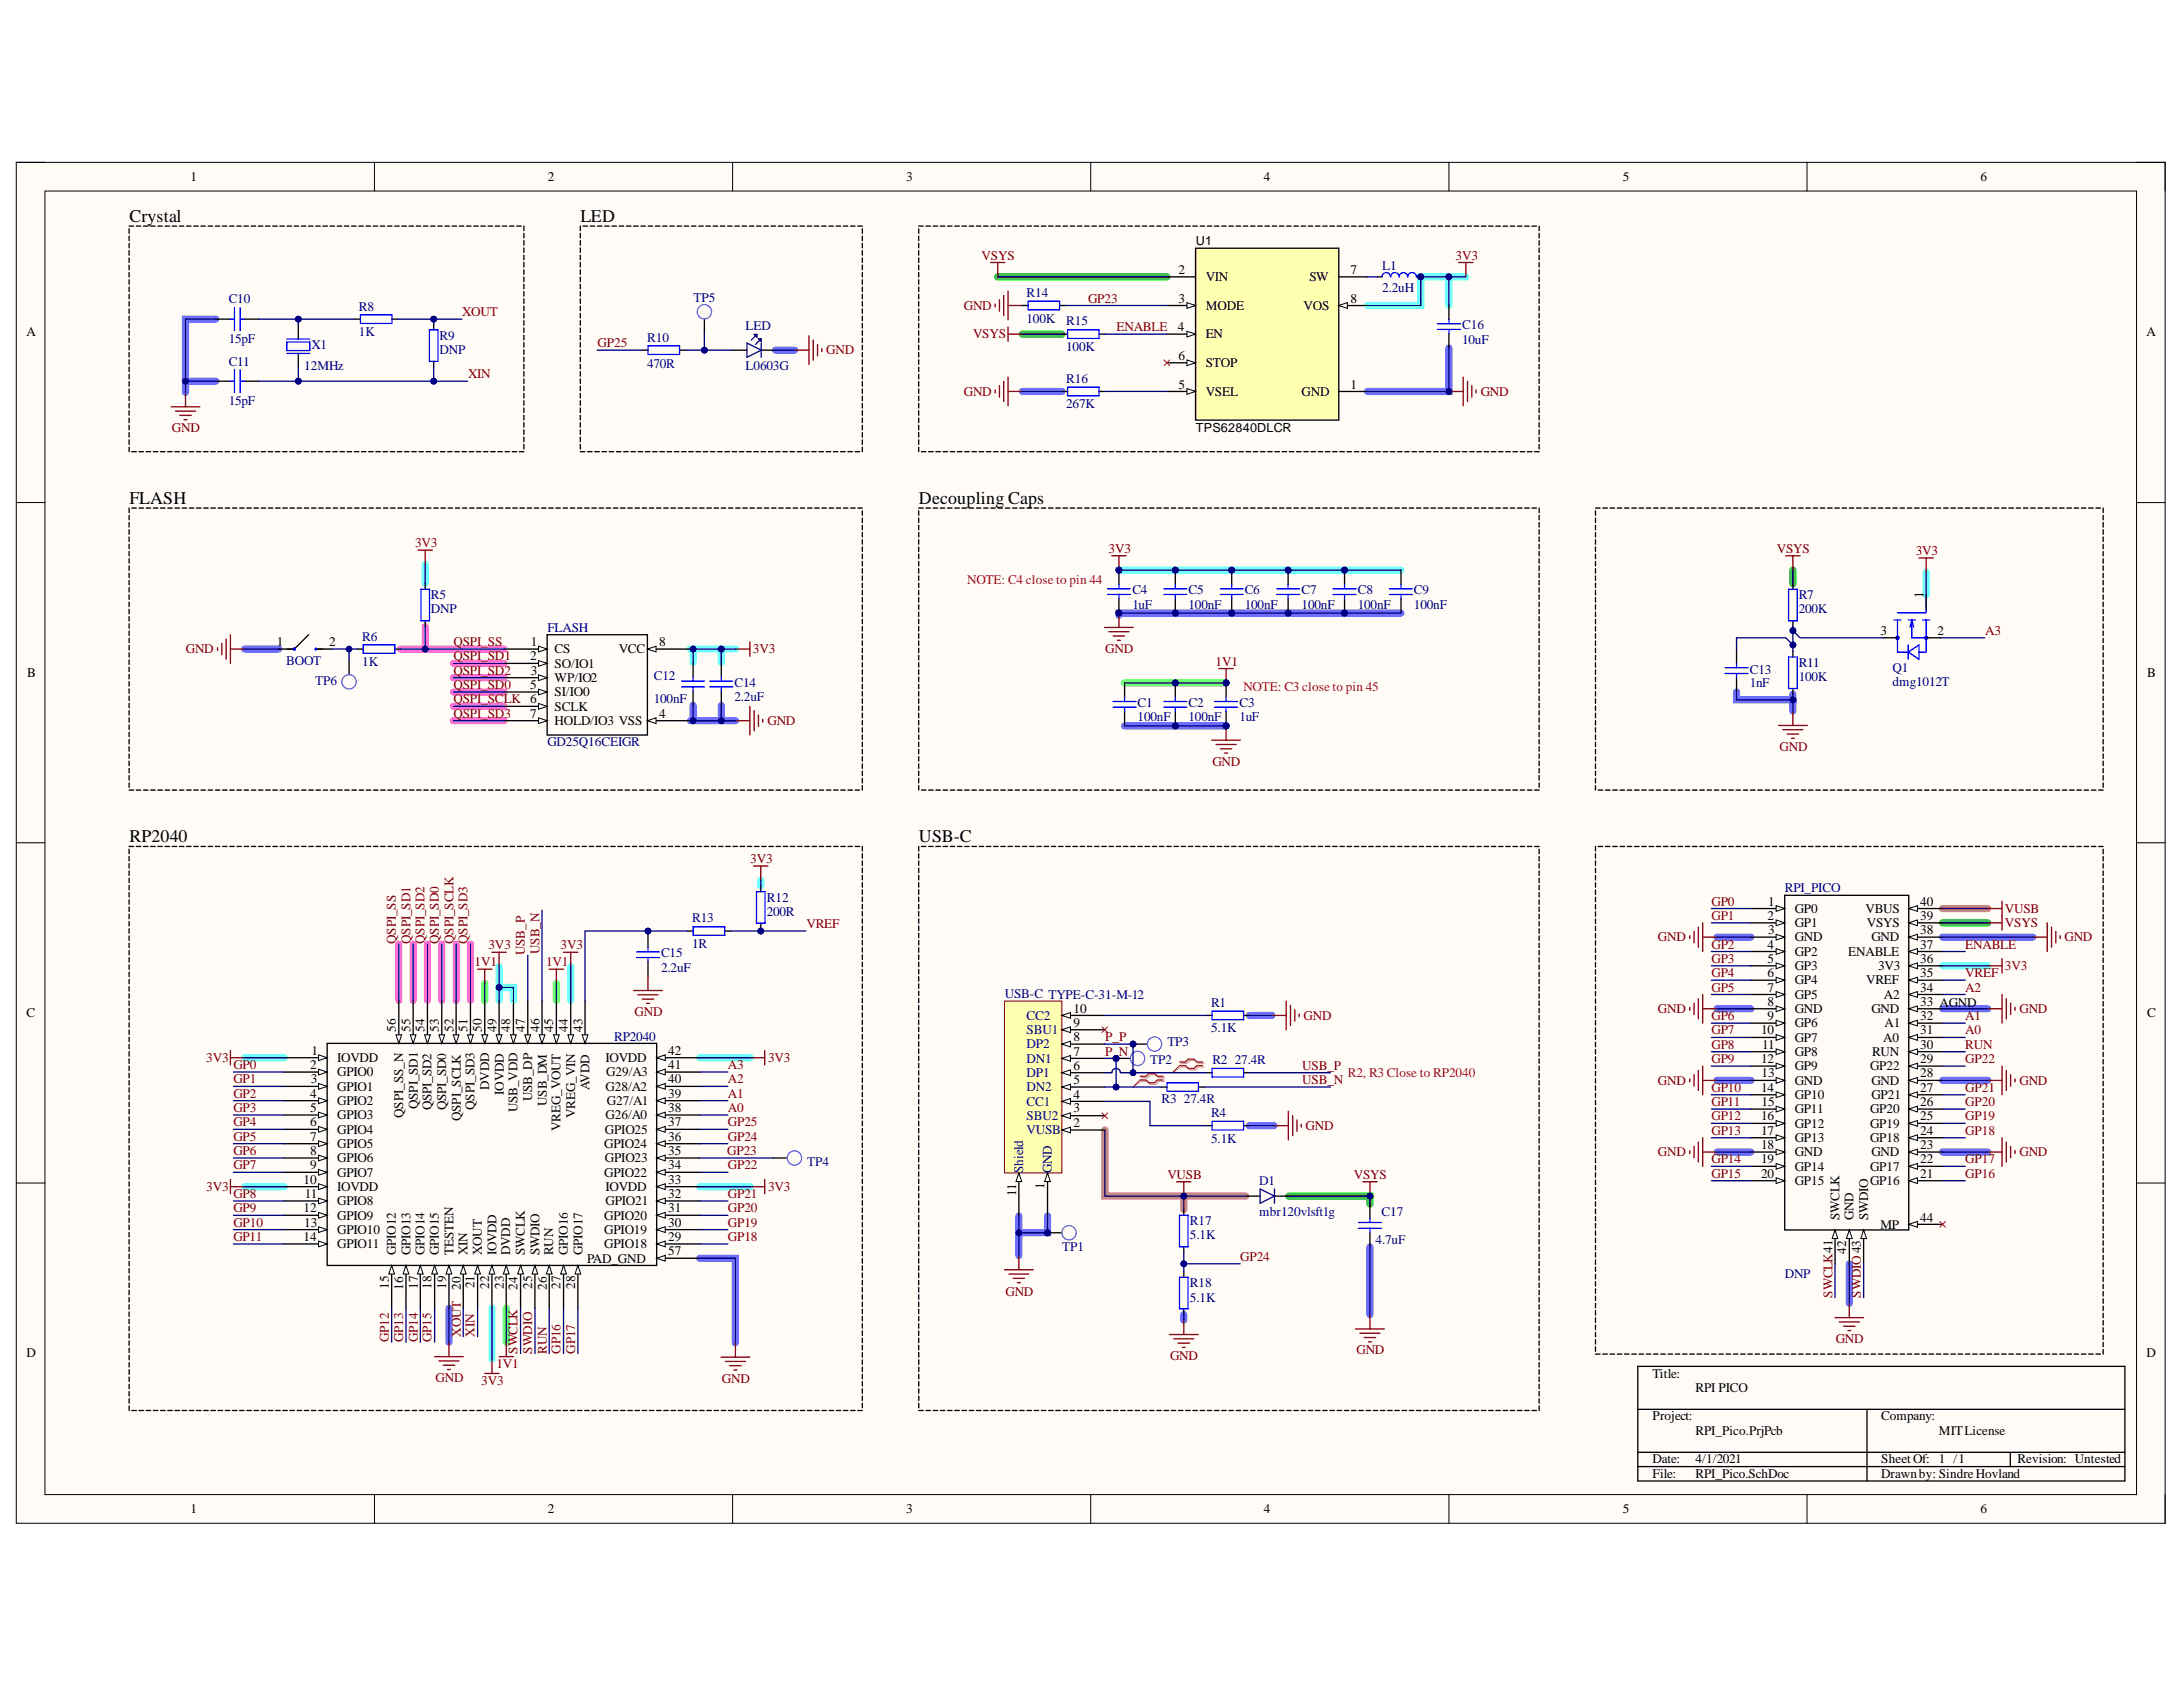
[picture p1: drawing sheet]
<svg xmlns="http://www.w3.org/2000/svg" width="279mm" height="216mm" viewBox="0 0 279 216" stroke-linecap="round" stroke-linejoin="round" font-family="sans-serif">
<defs><g id="words">
<g font-size="2.3">
<text x="16.6" y="28.4">Crystal</text>
<text x="74.3" y="28.4">LED</text>
<text x="16.6" y="64.5">FLASH</text>
<text x="117.6" y="64.5">Decoupling Caps</text>
<text x="16.6" y="107.8">RP2040</text>
<text x="117.6" y="107.8">USB-C</text>
</g>
<g font-size="1.7">
<text x="24.4" y="23.2">1</text>
<text x="70.1" y="23.2">2</text>
<text x="116" y="23.2">3</text>
<text x="161.8" y="23.2">4</text>
<text x="207.7" y="23.2">5</text>
<text x="253.5" y="23.2">6</text>
<text x="150.9" y="35">2</text>
<text x="154.3" y="36">VIN</text>
<text x="167.6" y="36">SW</text>
<text x="172.8" y="35">7</text>
<text x="150.9" y="38.7">3</text>
<text x="154.3" y="39.7">MODE</text>
<text x="166.8" y="39.7">VOS</text>
<text x="172.8" y="38.7">8</text>
<text x="3.4" y="43.1">A</text>
<text x="150.8" y="42.4">4</text>
<text x="150.9" y="46">6</text>
<text x="154.3" y="43.3">EN</text>
<text x="154.3" y="46.9">STOP</text>
<text x="274.7" y="43.1">A</text>
<text x="150.9" y="49.7">5</text>
<text x="154.3" y="50.7">VSEL</text>
<text x="166.6" y="50.7">GND</text>
<text x="172.8" y="49.7">1</text>
<text x="246.2" y="76.5" transform="rotate(-90 246.2 76.5)">1</text>
<text x="35.4" y="82.6">1</text>
<text x="42.1" y="82.6">2</text>
<text x="67.9" y="82.6">1</text>
<text x="71" y="83.6">CS</text>
<text x="79.2" y="83.6">VCC</text>
<text x="84.4" y="82.6">8</text>
<text x="240.7" y="81.2">3</text>
<text x="248" y="81.2">2</text>
<text x="3.5" y="86.6">B</text>
<text x="67.9" y="84.5">2</text>
<text x="67.9" y="88.1">5</text>
<text x="67.9" y="86.4">3</text>
<text x="71" y="85.4">SO/IO1</text>
<text x="71" y="87.3">WP/IO2</text>
<text x="71" y="89.1">SI/IO0</text>
<text x="274.8" y="86.6">B</text>
<text x="67.9" y="91.9">7</text>
<text x="71" y="90.9">SCLK</text>
<text x="71" y="92.8">HOLD/IO3 VSS</text>
<text x="84.4" y="91.9">4</text>
<text x="226.2" y="117.8">2</text>
<text x="226.3" y="115.9">1</text>
<text x="226.3" y="119.5">3</text>
<text x="229.7" y="116.8">GP0</text>
<text x="229.7" y="118.6">GP1</text>
<text x="238.8" y="116.8">VBUS</text>
<text x="238.9" y="118.6">VSYS</text>
<text x="245.8" y="119.5">38</text>
<text x="245.8" y="117.8">39</text>
<text x="245.8" y="115.9">40</text>
<text x="226.2" y="121.4">4</text>
<text x="226.2" y="123.3">5</text>
<text x="226.2" y="125">6</text>
<text x="229.7" y="120.5">GND</text>
<text x="229.7" y="122.3">GP2</text>
<text x="229.7" y="124.1">GP3</text>
<text x="229.7" y="126">GP4</text>
<text x="236.6" y="122.3">ENABLE</text>
<text x="238.8" y="126">VREF</text>
<text x="239.5" y="120.5">GND</text>
<text x="240.4" y="124.1">3V3</text>
<text x="245.8" y="125">35</text>
<text x="245.8" y="123.3">36</text>
<text x="245.8" y="121.4">37</text>
<text x="3.4" y="130.2">C</text>
<text x="137.4" y="131.4">9</text>
<text x="137.4" y="129.6">10</text>
<text x="226.2" y="126.9">7</text>
<text x="226.2" y="128.8">8</text>
<text x="226.2" y="130.5">9</text>
<text x="229.7" y="127.8">GP5</text>
<text x="229.7" y="129.6">GND</text>
<text x="229.7" y="131.5">GP6</text>
<text x="239.5" y="129.6">GND</text>
<text x="241.1" y="127.8">A2</text>
<text x="241.2" y="131.5">A1</text>
<text x="245.8" y="130.5">32</text>
<text x="245.8" y="128.8">33 AGND</text>
<text x="245.8" y="126.9">34</text>
<text x="274.8" y="130.2">C</text>
<text x="39.7" y="136.8">2</text>
<text x="39.8" y="135">1</text>
<text x="43.1" y="135.9">IOVDD</text>
<text x="43.1" y="137.7">GPIO0</text>
<text x="50.7" y="132.1" transform="rotate(-90 50.7 132.1)">56</text>
<text x="52.5" y="132.1" transform="rotate(-90 52.5 132.1)">55</text>
<text x="54.3" y="132.1" transform="rotate(-90 54.3 132.1)">54</text>
<text x="56.2" y="132.1" transform="rotate(-90 56.2 132.1)">53</text>
<text x="58" y="132.1" transform="rotate(-90 58 132.1)">52</text>
<text x="59.8" y="132.1" transform="rotate(-90 59.8 132.1)">51</text>
<text x="61.7" y="132.1" transform="rotate(-90 61.7 132.1)">50</text>
<text x="63.5" y="132.1" transform="rotate(-90 63.5 132.1)">49</text>
<text x="65.3" y="132.1" transform="rotate(-90 65.3 132.1)">48</text>
<text x="67.2" y="132.1" transform="rotate(-90 67.2 132.1)">47</text>
<text x="69" y="132.1" transform="rotate(-90 69 132.1)">46</text>
<text x="70.8" y="132.1" transform="rotate(-90 70.8 132.1)">45</text>
<text x="72.7" y="132.1" transform="rotate(-90 72.7 132.1)">44</text>
<text x="74.5" y="132.1" transform="rotate(-90 74.5 132.1)">43</text>
<text x="77.5" y="135.9">IOVDD</text>
<text x="77.6" y="137.7">G29/A3</text>
<text x="85.5" y="136.8">41</text>
<text x="85.5" y="135">42</text>
<text x="137.4" y="136.9">6</text>
<text x="137.4" y="135.1">7</text>
<text x="137.4" y="133.2">8</text>
<text x="225.4" y="132.4">10</text>
<text x="225.4" y="136">12</text>
<text x="225.5" y="137.9">13</text>
<text x="225.6" y="134.3">11</text>
<text x="229.7" y="133.3">GP7</text>
<text x="229.7" y="135.1">GP8</text>
<text x="229.7" y="137">GP9</text>
<text x="239.3" y="137">GP22</text>
<text x="239.6" y="135.1">RUN</text>
<text x="241" y="133.3">A0</text>
<text x="245.8" y="137.9">28</text>
<text x="245.8" y="136">29</text>
<text x="245.8" y="134.3">30</text>
<text x="245.8" y="132.4">31</text>
<text x="39.7" y="140.5">4</text>
<text x="39.7" y="142.3">5</text>
<text x="39.8" y="138.6">3</text>
<text x="43.1" y="139.6">GPIO1</text>
<text x="43.1" y="141.4">GPIO2</text>
<text x="43.1" y="143.2">GPIO3</text>
<text x="51.6" y="143" transform="rotate(-90 51.6 143)">QSPI_SS_N</text>
<text x="53.5" y="141.9" transform="rotate(-90 53.5 141.9)">QSPI_SD1</text>
<text x="55.2" y="142.1" transform="rotate(-90 55.2 142.1)">QSPI_SD2</text>
<text x="57.1" y="142.1" transform="rotate(-90 57.1 142.1)">QSPI_SD0</text>
<text x="59" y="143.5" transform="rotate(-90 59 143.5)">QSPI_SCLK</text>
<text x="60.7" y="142" transform="rotate(-90 60.7 142)">QSPI_SD3</text>
<text x="62.6" y="139.5" transform="rotate(-90 62.6 139.5)">DVDD</text>
<text x="64.5" y="140.1" transform="rotate(-90 64.5 140.1)">IOVDD</text>
<text x="66.2" y="142.4" transform="rotate(-90 66.2 142.4)">USB_VDD</text>
<text x="68.1" y="140.9" transform="rotate(-90 68.1 140.9)">USB_DP</text>
<text x="70" y="141.5" transform="rotate(-90 70 141.5)">USB_DM</text>
<text x="73.6" y="143" transform="rotate(-90 73.6 143)">VREG_VIN</text>
<text x="75.5" y="139.5" transform="rotate(-90 75.5 139.5)">AVDD</text>
<text x="77.5" y="143.2">G26/A0</text>
<text x="77.5" y="139.6">G28/A2</text>
<text x="77.7" y="141.4">G27/A1</text>
<text x="85.5" y="142.3">38</text>
<text x="85.5" y="140.5">39</text>
<text x="85.5" y="138.6">40</text>
<text x="137.4" y="142.4">3</text>
<text x="137.4" y="140.6">4</text>
<text x="137.4" y="138.7">5</text>
<text x="225.4" y="139.7">14</text>
<text x="225.4" y="143.4">16</text>
<text x="225.5" y="141.5">15</text>
<text x="229.7" y="138.8">GND</text>
<text x="229.7" y="140.6">GP10</text>
<text x="229.7" y="142.5">GP11</text>
<text x="239.3" y="142.5">GP20</text>
<text x="239.5" y="140.6">GP21</text>
<text x="239.5" y="138.8">GND</text>
<text x="245.8" y="143.4">25</text>
<text x="245.8" y="141.5">26</text>
<text x="245.8" y="139.7">27</text>
<text x="39.7" y="144.1">6</text>
<text x="39.7" y="146">7</text>
<text x="39.7" y="147.8">8</text>
<text x="39.7" y="149.6">9</text>
<text x="43.1" y="145.1">GPIO4</text>
<text x="43.1" y="146.9">GPIO5</text>
<text x="43.1" y="148.7">GPIO6</text>
<text x="71.7" y="144.7" transform="rotate(-90 71.7 144.7)">VREG_VOUT</text>
<text x="77.3" y="146.9">GPIO24</text>
<text x="77.4" y="148.7">GPIO23</text>
<text x="77.4" y="145.1">GPIO25</text>
<text x="85.5" y="149.6">34</text>
<text x="85.5" y="147.8">35</text>
<text x="85.5" y="146">36</text>
<text x="85.5" y="144.1">37</text>
<text x="137.4" y="144.2">2</text>
<text x="225.4" y="145.2">17</text>
<text x="225.4" y="147">18</text>
<text x="225.4" y="148.9">19</text>
<text x="229.7" y="144.3">GP12</text>
<text x="229.7" y="146.2">GP13</text>
<text x="229.7" y="148">GND</text>
<text x="229.7" y="149.8">GP14</text>
<text x="239.3" y="149.8">GP17</text>
<text x="239.3" y="146.2">GP18</text>
<text x="239.3" y="144.3">GP19</text>
<text x="239.5" y="148">GND</text>
<text x="245.8" y="148.9">22</text>
<text x="245.8" y="147">23</text>
<text x="245.8" y="145.2">24</text>
<text x="38.8" y="151.5">10</text>
<text x="38.8" y="155.1">12</text>
<text x="39" y="153.3">11</text>
<text x="43.1" y="150.6">GPIO7</text>
<text x="43.1" y="152.4">IOVDD</text>
<text x="43.1" y="154.2">GPIO8</text>
<text x="77.3" y="150.6">GPIO22</text>
<text x="77.5" y="154.2">GPIO21</text>
<text x="77.5" y="152.4">IOVDD</text>
<text x="85.5" y="155.1">31</text>
<text x="85.5" y="153.3">32</text>
<text x="85.5" y="151.5">33</text>
<text x="130" y="153" transform="rotate(-90 130 153)">11</text>
<text x="133.7" y="152.2" transform="rotate(-90 133.7 152.2)">1</text>
<text x="225.4" y="150.7">20</text>
<text x="229.7" y="151.7">GP15</text>
<text x="239.3" y="151.7">GP16</text>
<text x="245.8" y="150.7">21</text>
<text x="38.8" y="158.8">14</text>
<text x="38.9" y="157">13</text>
<text x="43.1" y="156.1">GPIO9</text>
<text x="43.1" y="157.9">GPIO10</text>
<text x="43.1" y="159.7">GPIO11</text>
<text x="50.7" y="160.6" transform="rotate(-90 50.7 160.6)">GPIO12</text>
<text x="52.5" y="160.6" transform="rotate(-90 52.5 160.6)">GPIO13</text>
<text x="54.3" y="160.6" transform="rotate(-90 54.3 160.6)">GPIO14</text>
<text x="56.2" y="160.6" transform="rotate(-90 56.2 160.6)">GPIO15</text>
<text x="58" y="160.6" transform="rotate(-90 58 160.6)">TESTEN</text>
<text x="59.8" y="160.6" transform="rotate(-90 59.8 160.6)">XIN</text>
<text x="61.7" y="160.6" transform="rotate(-90 61.7 160.6)">XOUT</text>
<text x="63.5" y="160.6" transform="rotate(-90 63.5 160.6)">IOVDD</text>
<text x="65.3" y="160.6" transform="rotate(-90 65.3 160.6)">DVDD</text>
<text x="67.2" y="160.6" transform="rotate(-90 67.2 160.6)">SWCLK</text>
<text x="69" y="160.6" transform="rotate(-90 69 160.6)">SWDIO</text>
<text x="70.8" y="160.6" transform="rotate(-90 70.8 160.6)">RUN</text>
<text x="72.7" y="160.6" transform="rotate(-90 72.7 160.6)">GPIO16</text>
<text x="74.5" y="160.6" transform="rotate(-90 74.5 160.6)">GPIO17</text>
<text x="75.1" y="161.6">PAD_GND</text>
<text x="77.3" y="159.7">GPIO18</text>
<text x="77.3" y="157.9">GPIO19</text>
<text x="77.3" y="156.1">GPIO20</text>
<text x="85.5" y="158.8">29</text>
<text x="85.5" y="157">30</text>
<text x="85.5" y="160.6">57</text>
<text x="235.5" y="156.2" transform="rotate(-90 235.5 156.2)">SWCLK</text>
<text x="236.3" y="160.5" transform="rotate(-90 236.3 160.5)">42</text>
<text x="237.2" y="156.2" transform="rotate(-90 237.2 156.2)">GND</text>
<text x="239.1" y="156.2" transform="rotate(-90 239.1 156.2)">SWDIO</text>
<text x="240.7" y="157.3">MP</text>
<text x="245.8" y="156.3">44</text>
<text x="49.7" y="165" transform="rotate(-90 49.7 165)">15</text>
<text x="51.6" y="165" transform="rotate(-90 51.6 165)">16</text>
<text x="53.5" y="165" transform="rotate(-90 53.5 165)">17</text>
<text x="55.2" y="165" transform="rotate(-90 55.2 165)">18</text>
<text x="57.1" y="165" transform="rotate(-90 57.1 165)">19</text>
<text x="59" y="165" transform="rotate(-90 59 165)">20</text>
<text x="60.7" y="164.9" transform="rotate(-90 60.7 164.9)">21</text>
<text x="62.6" y="165" transform="rotate(-90 62.6 165)">22</text>
<text x="64.5" y="165" transform="rotate(-90 64.5 165)">23</text>
<text x="66.2" y="165" transform="rotate(-90 66.2 165)">24</text>
<text x="68.1" y="165" transform="rotate(-90 68.1 165)">25</text>
<text x="70" y="165" transform="rotate(-90 70 165)">26</text>
<text x="71.7" y="165" transform="rotate(-90 71.7 165)">27</text>
<text x="73.6" y="165" transform="rotate(-90 73.6 165)">28</text>
<text x="3.4" y="173.7">D</text>
<text x="274.7" y="173.7">D</text>
<text x="211.5" y="176.3">Title:</text>
<text x="217" y="178.2">RPI PICO</text>
<text x="211.5" y="181.8">Project:</text>
<text x="217" y="183.7">RPI_Pico.PrjPcb</text>
<text x="240.8" y="181.8">Company:</text>
<text x="248.1" y="183.7">MITLicense</text>
<text x="211.5" y="187.3">Date:</text>
<text x="211.5" y="189.2">File:</text>
<text x="217" y="189.2">RPI_Pico.SchDoc</text>
<text x="217" y="187.3">4/1/2021</text>
<text x="240.8" y="187.3">SheetOf: 1 /1</text>
<text x="240.8" y="189.2">Drawnby: SindreHovland</text>
<text x="258.2" y="187.3">Revision: Untested</text>
<text x="24.4" y="193.6">1</text>
<text x="70.1" y="193.6">2</text>
<text x="116" y="193.6">3</text>
<text x="161.8" y="193.6">4</text>
<text x="207.7" y="193.6">5</text>
<text x="253.5" y="193.6">6</text>
</g>
<g font-size="1.7" fill="#800000">
<text x="125.6" y="33.2">VSYS</text>
<text x="186.3" y="33.2">3V3</text>
<text x="59.1" y="40.4">XOUT</text>
<text x="123.4" y="39.7">GND</text>
<text x="139.3" y="38.7">GP23</text>
<text x="76.5" y="44.4">GP25</text>
<text x="105.8" y="45.3">GND</text>
<text x="124.5" y="43.3">VSYS</text>
<text x="142.9" y="42.4">ENABLE</text>
<text x="59.9" y="48.4">XIN</text>
<text x="123.4" y="50.7">GND</text>
<text x="189.5" y="50.7">GND</text>
<text x="22" y="55.3">GND</text>
<text x="53.1" y="70">3V3</text>
<text x="141.9" y="70.7">3V3</text>
<text x="227.4" y="70.7">VSYS</text>
<text x="245.2" y="71.1">3V3</text>
<text x="23.8" y="83.6">GND</text>
<text x="58" y="82.6">QSPI_SS</text>
<text x="96.4" y="83.6">3V3</text>
<text x="141.5" y="83.6">GND</text>
<text x="254.1" y="81.2">A3</text>
<text x="58" y="84.5">QSPI_SD1</text>
<text x="58" y="86.4">QSPI_SD2</text>
<text x="58" y="88.1">QSPI_SD0</text>
<text x="155.6" y="85.2">1V1</text>
<text x="58" y="90">QSPI_SCLK 6</text>
<text x="58" y="91.9">QSPI_SD3</text>
<text x="98.2" y="92.8">GND</text>
<text x="155.2" y="98">GND</text>
<text x="227.8" y="96.1">GND</text>
<text x="96" y="110.5">3V3</text>
<text x="103.2" y="118.8">VREF</text>
<text x="219" y="115.9">GP0</text>
<text x="219" y="117.8">GP1</text>
<text x="256.6" y="116.8">VUSB</text>
<text x="256.6" y="118.6">VSYS</text>
<text x="50.7" y="120.8" transform="rotate(-90 50.7 120.8)">QSPI_SS</text>
<text x="52.5" y="120.8" transform="rotate(-90 52.5 120.8)">QSPI_SD1</text>
<text x="54.3" y="120.8" transform="rotate(-90 54.3 120.8)">QSPI_SD2</text>
<text x="56.2" y="120.8" transform="rotate(-90 56.2 120.8)">QSPI_SD0</text>
<text x="58" y="120.8" transform="rotate(-90 58 120.8)">QSPI_SCLK</text>
<text x="59.8" y="120.8" transform="rotate(-90 59.8 120.8)">QSPI_SD3</text>
<text x="60.7" y="123.7">1V1</text>
<text x="62.5" y="121.5">3V3</text>
<text x="67.2" y="122.2" transform="rotate(-90 67.2 122.2)">USB_P</text>
<text x="69" y="122.1" transform="rotate(-90 69 122.1)">USB_N</text>
<text x="69.9" y="123.7">1V1</text>
<text x="71.7" y="121.5">3V3</text>
<text x="212.2" y="120.5">GND</text>
<text x="219" y="121.4">GP2</text>
<text x="219" y="123.3">GP3</text>
<text x="219" y="125">GP4</text>
<text x="251.5" y="121.4">ENABLE</text>
<text x="251.5" y="125">VREF</text>
<text x="256.6" y="124.1">3V3</text>
<text x="264.2" y="120.5">GND</text>
<text x="81.2" y="130">GND</text>
<text x="166.8" y="130.5">GND</text>
<text x="212.2" y="129.6">GND</text>
<text x="219" y="126.9">GP5</text>
<text x="219" y="130.5">GP6</text>
<text x="251.5" y="130.5">A1</text>
<text x="251.5" y="126.9">A2</text>
<text x="258.5" y="129.6">GND</text>
<text x="26.4" y="135.9">3V3</text>
<text x="29.9" y="136.8">GP0</text>
<text x="93.2" y="136.8">A3</text>
<text x="98.3" y="135.9">3V3</text>
<text x="141.5" y="133.2">P_P</text>
<text x="141.5" y="135.1">P_N</text>
<text x="166.7" y="136.9">USB_P</text>
<text x="219" y="132.4">GP7</text>
<text x="219" y="134.3">GP8</text>
<text x="219" y="136">GP9</text>
<text x="251.5" y="136">GP22</text>
<text x="251.5" y="132.4">A0</text>
<text x="251.5" y="134.3">RUN</text>
<text x="29.9" y="138.6">GP1</text>
<text x="29.9" y="140.5">GP2</text>
<text x="29.9" y="142.3">GP3</text>
<text x="93.2" y="142.3">A0</text>
<text x="93.2" y="140.5">A1</text>
<text x="93.2" y="138.6">A2</text>
<text x="166.7" y="138.7">USB_N</text>
<text x="212.2" y="138.8">GND</text>
<text x="219" y="139.7">GP10</text>
<text x="219" y="141.5">GP11</text>
<text x="219" y="143.4">GP12</text>
<text x="251.5" y="143.4">GP19</text>
<text x="251.5" y="141.5">GP20</text>
<text x="251.5" y="139.7">GP21</text>
<text x="258.5" y="138.8">GND</text>
<text x="29.9" y="144.1">GP4</text>
<text x="29.9" y="146">GP5</text>
<text x="29.9" y="147.8">GP6</text>
<text x="29.9" y="149.6">GP7</text>
<text x="93.1" y="147.8">GP23</text>
<text x="93.2" y="149.6">GP22</text>
<text x="93.2" y="146">GP24</text>
<text x="93.2" y="144.1">GP25</text>
<text x="167.1" y="144.6">GND</text>
<text x="212.2" y="148">GND</text>
<text x="219" y="145.2">GP13</text>
<text x="219" y="148.9">GP14</text>
<text x="251.5" y="145.2">GP18</text>
<text x="251.5" y="148.9">GP17</text>
<text x="258.5" y="148">GND</text>
<text x="26.4" y="152.4">3V3</text>
<text x="29.9" y="153.3">GP8</text>
<text x="29.9" y="155.1">GP9</text>
<text x="93.2" y="155.1">GP20</text>
<text x="93.2" y="153.3">GP21</text>
<text x="98.3" y="152.4">3V3</text>
<text x="149.4" y="150.8">VUSB</text>
<text x="173.3" y="150.8">VSYS</text>
<text x="219" y="150.7">GP15</text>
<text x="251.5" y="150.7">GP16</text>
<text x="29.9" y="157">GP10</text>
<text x="29.9" y="158.8">GP11</text>
<text x="93.2" y="158.8">GP18</text>
<text x="93.2" y="157">GP19</text>
<text x="158.7" y="161.3">GP24</text>
<text x="128.7" y="165.8">GND</text>
<text x="234.5" y="166.1" transform="rotate(-90 234.5 166.1)">SWCLK41</text>
<text x="238.2" y="166.1" transform="rotate(-90 238.2 166.1)">SWDIO 43</text>
<text x="49.7" y="171.8" transform="rotate(-90 49.7 171.8)">GP12</text>
<text x="51.6" y="171.8" transform="rotate(-90 51.6 171.8)">GP13</text>
<text x="53.5" y="171.8" transform="rotate(-90 53.5 171.8)">GP14</text>
<text x="55.2" y="171.8" transform="rotate(-90 55.2 171.8)">GP15</text>
<text x="59" y="171" transform="rotate(-90 59 171)">XOUT</text>
<text x="60.7" y="171" transform="rotate(-90 60.7 171)">XIN</text>
<text x="66.2" y="173.2" transform="rotate(-90 66.2 173.2)">SWCLK</text>
<text x="68.1" y="173.2" transform="rotate(-90 68.1 173.2)">SWDIO</text>
<text x="70" y="173.2" transform="rotate(-90 70 173.2)">RUN</text>
<text x="71.7" y="173.2" transform="rotate(-90 71.7 173.2)">GP16</text>
<text x="73.6" y="173.2" transform="rotate(-90 73.6 173.2)">GP17</text>
<text x="173.6" y="173.3">GND</text>
<text x="234.9" y="171.9">GND</text>
<text x="55.8" y="176.9">GND</text>
<text x="61.6" y="177.2">3V3</text>
<text x="63.5" y="175">1V1</text>
<text x="92.4" y="177">GND</text>
<text x="149.8" y="174.1">GND</text>
</g>
<g font-size="1.7" fill="#000080">
<text x="176.9" y="34.5">L1</text>
<text x="29.3" y="38.8">C10</text>
<text x="45.9" y="39.8">R8</text>
<text x="88.8" y="38.7">TP5</text>
<text x="131.4" y="38">R14</text>
<text x="131.4" y="41.3">100K</text>
<text x="136.5" y="41.6">R15</text>
<text x="176.9" y="37.4">2.2uH</text>
<text x="29.3" y="43.9">15pF</text>
<text x="29.3" y="46.8">C11</text>
<text x="38.9" y="47.3">12MHz</text>
<text x="39.8" y="44.7">X1</text>
<text x="45.9" y="43.1">1K</text>
<text x="56.3" y="43.5">R9</text>
<text x="56.3" y="45.3">DNP</text>
<text x="82.8" y="43.7">R10</text>
<text x="82.8" y="47">470R</text>
<text x="95.4" y="42.2">LED</text>
<text x="95.4" y="47.4">L0603G</text>
<text x="136.5" y="44.9">100K</text>
<text x="187.1" y="42.1">C16</text>
<text x="187.1" y="44">10uF</text>
<text x="29.3" y="51.9">15pF</text>
<text x="136.5" y="49">R16</text>
<text x="136.5" y="52.3">267K</text>
<text x="55.2" y="76.6">R5</text>
<text x="144.9" y="76.1">C4</text>
<text x="144.9" y="77.9">1uF</text>
<text x="152.1" y="76.1">C5</text>
<text x="152.1" y="77.9">100nF</text>
<text x="159.3" y="76.1">C6</text>
<text x="159.3" y="77.9">100nF</text>
<text x="166.6" y="76.1">C7</text>
<text x="166.6" y="77.9">100nF</text>
<text x="173.8" y="76.1">C8</text>
<text x="173.8" y="77.9">100nF</text>
<text x="181" y="76.1">C9</text>
<text x="181" y="77.9">100nF</text>
<text x="230.2" y="76.6">R7</text>
<text x="46.4" y="82">R6</text>
<text x="55.2" y="78.5">DNP</text>
<text x="70.1" y="80.9">FLASH</text>
<text x="230.2" y="78.5">200K</text>
<text x="36.6" y="85.1">BOOT</text>
<text x="40.4" y="87.7">TP6</text>
<text x="46.4" y="85.3">1K</text>
<text x="83.7" y="87">C12</text>
<text x="83.7" y="89.9">100nF</text>
<text x="94" y="87.9">C14</text>
<text x="94" y="89.8">2.2uF</text>
<text x="224" y="86.2">C13</text>
<text x="224" y="88">1nF</text>
<text x="230.2" y="85.4">R11</text>
<text x="230.2" y="87.2">100K</text>
<text x="242.2" y="86">Q1</text>
<text x="242.2" y="87.8">dmg1012T</text>
<text x="70.1" y="95.5">GD25Q16CEIGR</text>
<text x="145.6" y="90.5">C1</text>
<text x="145.6" y="92.3">100nF</text>
<text x="152.1" y="90.5">C2</text>
<text x="152.1" y="92.3">100nF</text>
<text x="158.6" y="90.5">C3</text>
<text x="158.6" y="92.3">1uF</text>
<text x="88.6" y="118">R13</text>
<text x="98.1" y="115.4">R12</text>
<text x="98.1" y="117.2">200R</text>
<text x="228.4" y="114.2">RPI_PICO</text>
<text x="84.6" y="122.5">C15</text>
<text x="84.6" y="124.4">2.2uF</text>
<text x="88.6" y="121.3">1R</text>
<text x="128.6" y="127.7">USB-C TYPE-C-31-M-12</text>
<text x="131.4" y="130.5">CC2</text>
<text x="155" y="128.8">R1</text>
<text x="78.6" y="133.2">RP2040</text>
<text x="131.4" y="137.8">DP1</text>
<text x="131.4" y="136">DN1</text>
<text x="131.4" y="134.2">DP2</text>
<text x="131.4" y="132.3">SBU1</text>
<text x="147.2" y="136.1">TP2</text>
<text x="149.4" y="133.9">TP3</text>
<text x="155" y="132.1">5.1K</text>
<text x="155.2" y="136.1">R2</text>
<text x="158" y="136.1">27.4R</text>
<text x="131.4" y="143.3">SBU2</text>
<text x="131.4" y="141.5">CC1</text>
<text x="131.4" y="139.7">DN2</text>
<text x="148.7" y="141.2">R3</text>
<text x="151.5" y="141.2">27.4R</text>
<text x="155" y="143">R4</text>
<text x="103.3" y="149.2">TP4</text>
<text x="131.4" y="145.2">VUSB</text>
<text x="155" y="146.3">5.1K</text>
<text x="131" y="150.2" transform="rotate(-90 131 150.2)">Shield</text>
<text x="134.6" y="150.2" transform="rotate(-90 134.6 150.2)">GND</text>
<text x="161.2" y="151.6">D1</text>
<text x="161.2" y="155.7">mbr120vlsft1g</text>
<text x="176.8" y="155.6">C17</text>
<text x="136" y="160.1">TP1</text>
<text x="152.3" y="156.8">R17</text>
<text x="152.3" y="158.6">5.1K</text>
<text x="176.1" y="159.2">4.7uF</text>
<text x="152.3" y="164.7">R18</text>
<text x="152.3" y="166.6">5.1K</text>
<text x="228.4" y="163.5">DNP</text>
</g>
<g font-size="1.7" fill="#f00">
<text x="123.8" y="74.8">NOTE: C4 close to pin 44</text>
<text x="159.1" y="88.5">NOTE: C3 close to pin 45</text>
<text x="172.5" y="137.9">R2, R3 Close to RP2040</text>
</g>
<g font-size="1.6">
<text x="153.1" y="31.4">U1</text>
<text x="153.1" y="55.2">TPS62840DLCR</text>
</g>
</g></defs>
<path d="M2.1 20.8h275v174.1h-275z" fill-rule="evenodd" fill="#fffcf8"/>
<path d="M2.1 20.8h275v174.1h-275z" fill="none" stroke="#000" stroke-width=".13"/>
<path d="M5.8 24.4h267.7v166.9h-267.7z" fill-rule="evenodd" fill="#fffcf8"/>
<g fill="none" stroke="#000" stroke-width=".13">
<path d="M2.1 20.8h3.7M5.8 24.4h267.7v166.9h-267.7zM47.9 20.8v3.6M93.8 20.8v3.6M139.6 20.8v3.6M185.4 20.8v3.6M231.3 20.8v3.6M273.5 20.8h3.6v3.6M2.1 64.3h3.7M273.5 64.3h3.6M2.1 107.9h3.7M273.5 107.9h3.6"/>
<path d="M2.1 151.4h3.7M273.5 151.4h3.6M47.9 191.3v3.6M93.8 191.3v3.6M139.6 191.3v3.6M185.4 191.3v3.6M231.3 191.3v3.6M277.1 191.3v3.6"/>
</g>
<g fill="none" stroke="#6e6eff" stroke-width=".93">
<path d="M27.6 48.8h-3.9v1.4M27.6 40.8h-3.9v8M99.3 44.8h2.4M130.9 50.1h5M185.4 44.5v5.6h-10.4M179.3 78.5h-36.1v.2M31.3 83.1h4.4M88.4 92.2h5.7M88.7 90.3v1.9M92.3 90.3v1.9M143.9 92.9h13M222.3 88.6v1h7.2v-.8"/>
<path d="M229.5 89.6v1.4M219.8 119.9h4.3M248.6 119.9h11.6M159.9 130h2.9M219.8 129.1h4.3M219.8 138.3h4.3M248.6 129.1h5.8M248.6 138.3h5.8M130.4 155.6v5.1M134.1 155.6v2.2h-3.7M159.9 144.1h3.2M175.3 159.6v8.6"/>
<path d="M219.8 147.4h4.3M248.6 147.4h5.8M57.5 167.4v4.4M89.5 161h4.6v10.8M151.5 168.2v.8M236.7 161.7v5.1"/>
</g>
<path d="M143.9 87.4h13M62 125.9v2.1M71.2 125.9v2.1M64.8 167.4v4.4" fill="none" stroke="#6eff6e" stroke-width=".93"/>
<g fill="none" stroke="#6effff" stroke-width=".93">
<path d="M185.4 35.4v3.6M187.6 35.4h-5.8v3.7h-6.8M54.4 72.2v2.5M143.2 73h36.1M246.5 73.2v2.9M88.4 83.1h5.7M88.7 83.1v1.7M92.3 83.1v1.7M97.4 112.7v.7M31.3 135.4h5.1M63.9 123.7v4.3M63.9 126.4h1.8v1.6"/>
<path d="M73 123.7v4.3M89.5 135.4h6.5M248.6 123.6h5.8M31.3 151.9h5.1M89.5 151.9h6.5M63 167.5v6.4"/>
</g>
<g fill="none" stroke="#ff6eff" stroke-width=".93">
<path d="M51.3 83.1h13.2M54.4 80.2v2.9M58 84.9h6.5M58 86.7h6.5M58 88.6h6.5M58 90.4h6.5M58 92.2h6.5M51 120.8v7.2M52.9 120.8v7.2M54.7 120.8v7.2M56.5 120.8v7.2M58.4 120.8v7.2"/>
<path d="M60.2 120.8v7.2"/>
</g>
<path d="M127.7 35.4h21.6M130.9 42.8h5M229.5 73v1.7M248.6 118.1h5.8M165 153.1h10.3v1" fill="none" stroke="#00be00" stroke-width=".93"/>
<path d="M248.6 116.3h5.8M141.4 144.6v8.5h18.1M151.5 153.1v1.7" fill="none" stroke="#ff6e6e" stroke-width=".93"/>
<path d="M36.4 135.4h5.5M41.9 133.5h42.1v28.5h-42.1z" fill="none" stroke="#000" stroke-width=".17"/>
<path d="M40.8 135l1.1 .4-1.1 .3z" fill="#f8fcff"/>
<path d="M40.8 135l1.1 .4-1.1 .3z" fill="none" stroke="#000" stroke-width=".13"/>
<path d="M36.4 137.2h5.5" fill="none" stroke="#000" stroke-width=".17"/>
<path d="M40.8 136.8l1.1 .4-1.1 .4z" fill="#f8fcff"/>
<path d="M40.8 136.8l1.1 .4-1.1 .4z" fill="none" stroke="#000" stroke-width=".13"/>
<path d="M36.4 139h5.5" fill="none" stroke="#000" stroke-width=".17"/>
<path d="M40.8 138.7l1.1 .3-1.1 .4z" fill="#f8fcff"/>
<path d="M40.8 138.7l1.1 .3-1.1 .4z" fill="none" stroke="#000" stroke-width=".13"/>
<path d="M36.4 140.9h5.5" fill="none" stroke="#000" stroke-width=".17"/>
<path d="M40.8 140.5l1.1 .4-1.1 .3z" fill="#f8fcff"/>
<path d="M40.8 140.5l1.1 .4-1.1 .3z" fill="none" stroke="#000" stroke-width=".13"/>
<path d="M36.4 142.7h5.5" fill="none" stroke="#000" stroke-width=".17"/>
<path d="M40.8 142.3l1.1 .4-1.1 .4z" fill="#f8fcff"/>
<path d="M40.8 142.3l1.1 .4-1.1 .4z" fill="none" stroke="#000" stroke-width=".13"/>
<path d="M36.4 144.5h5.5" fill="none" stroke="#000" stroke-width=".17"/>
<path d="M40.8 144.2l1.1 .3-1.1 .4z" fill="#f8fcff"/>
<path d="M40.8 144.2l1.1 .3-1.1 .4z" fill="none" stroke="#000" stroke-width=".13"/>
<path d="M36.4 146.4h5.5" fill="none" stroke="#000" stroke-width=".17"/>
<path d="M40.8 146l1.1 .4-1.1 .3z" fill="#f8fcff"/>
<path d="M40.8 146l1.1 .4-1.1 .3z" fill="none" stroke="#000" stroke-width=".13"/>
<path d="M36.4 148.2h5.5" fill="none" stroke="#000" stroke-width=".17"/>
<path d="M40.8 147.8l1.1 .4-1.1 .4z" fill="#f8fcff"/>
<path d="M40.8 147.8l1.1 .4-1.1 .4z" fill="none" stroke="#000" stroke-width=".13"/>
<path d="M36.4 150h5.5" fill="none" stroke="#000" stroke-width=".17"/>
<path d="M40.8 149.7l1.1 .3-1.1 .4z" fill="#f8fcff"/>
<path d="M40.8 149.7l1.1 .3-1.1 .4z" fill="none" stroke="#000" stroke-width=".13"/>
<path d="M36.4 151.9h5.5" fill="none" stroke="#000" stroke-width=".17"/>
<path d="M40.8 151.5l1.1 .4-1.1 .3z" fill="#f8fcff"/>
<path d="M40.8 151.5l1.1 .4-1.1 .3z" fill="none" stroke="#000" stroke-width=".13"/>
<path d="M36.4 153.7h5.5" fill="none" stroke="#000" stroke-width=".17"/>
<path d="M40.8 153.3l1.1 .4-1.1 .4z" fill="#f8fcff"/>
<path d="M40.8 153.3l1.1 .4-1.1 .4z" fill="none" stroke="#000" stroke-width=".13"/>
<path d="M36.4 155.5h5.5" fill="none" stroke="#000" stroke-width=".17"/>
<path d="M40.8 155.2l1.1 .3-1.1 .4z" fill="#f8fcff"/>
<path d="M40.8 155.2l1.1 .3-1.1 .4z" fill="none" stroke="#000" stroke-width=".13"/>
<path d="M36.4 157.4h5.5" fill="none" stroke="#000" stroke-width=".17"/>
<path d="M40.8 157l1.1 .4-1.1 .3z" fill="#f8fcff"/>
<path d="M40.8 157l1.1 .4-1.1 .3z" fill="none" stroke="#000" stroke-width=".13"/>
<path d="M36.4 159.2h5.5" fill="none" stroke="#000" stroke-width=".17"/>
<path d="M40.8 158.8l1.1 .4-1.1 .4z" fill="#f8fcff"/>
<path d="M40.8 158.8l1.1 .4-1.1 .4z" fill="none" stroke="#000" stroke-width=".13"/>
<path d="M50.1 162v5.4" fill="none" stroke="#000" stroke-width=".17"/>
<path d="M50.1 162l.4 1.1h-.7z" fill="#f8fcff"/>
<path d="M50.1 162l.4 1.1h-.7z" fill="none" stroke="#000" stroke-width=".13"/>
<path d="M52 162v5.4" fill="none" stroke="#000" stroke-width=".17"/>
<path d="M52 162l.3 1.1h-.7z" fill="#f8fcff"/>
<path d="M52 162l.3 1.1h-.7z" fill="none" stroke="#000" stroke-width=".13"/>
<path d="M53.8 162v5.4" fill="none" stroke="#000" stroke-width=".17"/>
<path d="M53.8 162l.4 1.1h-.8z" fill="#f8fcff"/>
<path d="M53.8 162l.4 1.1h-.8z" fill="none" stroke="#000" stroke-width=".13"/>
<path d="M55.6 162v5.4" fill="none" stroke="#000" stroke-width=".17"/>
<path d="M55.6 162l.4 1.1h-.7z" fill="#f8fcff"/>
<path d="M55.6 162l.4 1.1h-.7z" fill="none" stroke="#000" stroke-width=".13"/>
<path d="M57.5 162v5.4" fill="none" stroke="#000" stroke-width=".17"/>
<path d="M57.5 162l.3 1.1h-.7z" fill="#f8fcff"/>
<path d="M57.5 162l.3 1.1h-.7z" fill="none" stroke="#000" stroke-width=".13"/>
<path d="M59.3 162v5.4" fill="none" stroke="#000" stroke-width=".17"/>
<path d="M59.3 162l.4 1.1h-.8z" fill="#f8fcff"/>
<path d="M59.3 162l.4 1.1h-.8z" fill="none" stroke="#000" stroke-width=".13"/>
<path d="M61.1 162v5.4" fill="none" stroke="#000" stroke-width=".17"/>
<path d="M61.1 162l.4 1.1h-.7z" fill="#f8fcff"/>
<path d="M61.1 162l.4 1.1h-.7z" fill="none" stroke="#000" stroke-width=".13"/>
<path d="M63 162v5.4" fill="none" stroke="#000" stroke-width=".17"/>
<path d="M63 162l.3 1.1h-.7z" fill="#f8fcff"/>
<path d="M63 162l.3 1.1h-.7z" fill="none" stroke="#000" stroke-width=".13"/>
<path d="M64.8 162v5.4" fill="none" stroke="#000" stroke-width=".17"/>
<path d="M64.8 162l.4 1.1h-.8z" fill="#f8fcff"/>
<path d="M64.8 162l.4 1.1h-.8z" fill="none" stroke="#000" stroke-width=".13"/>
<path d="M66.6 162v5.4" fill="none" stroke="#000" stroke-width=".17"/>
<path d="M66.6 162l.4 1.1h-.7z" fill="#f8fcff"/>
<path d="M66.6 162l.4 1.1h-.7z" fill="none" stroke="#000" stroke-width=".13"/>
<path d="M68.5 162v5.4" fill="none" stroke="#000" stroke-width=".17"/>
<path d="M68.5 162l.3 1.1h-.7z" fill="#f8fcff"/>
<path d="M68.5 162l.3 1.1h-.7z" fill="none" stroke="#000" stroke-width=".13"/>
<path d="M70.3 162v5.4" fill="none" stroke="#000" stroke-width=".17"/>
<path d="M70.3 162l.4 1.1h-.8z" fill="#f8fcff"/>
<path d="M70.3 162l.4 1.1h-.8z" fill="none" stroke="#000" stroke-width=".13"/>
<path d="M72.1 162v5.4" fill="none" stroke="#000" stroke-width=".17"/>
<path d="M72.1 162l.4 1.1h-.7z" fill="#f8fcff"/>
<path d="M72.1 162l.4 1.1h-.7z" fill="none" stroke="#000" stroke-width=".13"/>
<path d="M74 162v5.4" fill="none" stroke="#000" stroke-width=".17"/>
<path d="M74 162l.3 1.1h-.7z" fill="#f8fcff"/>
<path d="M74 162l.3 1.1h-.7z" fill="none" stroke="#000" stroke-width=".13"/>
<path d="M84 159.2h5.5" fill="none" stroke="#000" stroke-width=".17"/>
<path d="M84 159.2l1.1-.4v.8z" fill="#f8fcff"/>
<path d="M84 159.2l1.1-.4v.8z" fill="none" stroke="#000" stroke-width=".13"/>
<path d="M84 157.4h5.5" fill="none" stroke="#000" stroke-width=".17"/>
<path d="M84 157.4l1.1-.4v.7z" fill="#f8fcff"/>
<path d="M84 157.4l1.1-.4v.7z" fill="none" stroke="#000" stroke-width=".13"/>
<path d="M84 155.5h5.5" fill="none" stroke="#000" stroke-width=".17"/>
<path d="M84 155.5l1.1-.3v.7z" fill="#f8fcff"/>
<path d="M84 155.5l1.1-.3v.7z" fill="none" stroke="#000" stroke-width=".13"/>
<path d="M84 153.7h5.5" fill="none" stroke="#000" stroke-width=".17"/>
<path d="M84 153.7l1.1-.4v.8z" fill="#f8fcff"/>
<path d="M84 153.7l1.1-.4v.8z" fill="none" stroke="#000" stroke-width=".13"/>
<path d="M84 151.9h5.5" fill="none" stroke="#000" stroke-width=".17"/>
<path d="M84 151.9l1.1-.4v.7z" fill="#f8fcff"/>
<path d="M84 151.9l1.1-.4v.7z" fill="none" stroke="#000" stroke-width=".13"/>
<path d="M84 150h5.5" fill="none" stroke="#000" stroke-width=".17"/>
<path d="M84 150l1.1-.3v.7z" fill="#f8fcff"/>
<path d="M84 150l1.1-.3v.7z" fill="none" stroke="#000" stroke-width=".13"/>
<path d="M84 148.2h5.5" fill="none" stroke="#000" stroke-width=".17"/>
<path d="M84 148.2l1.1-.4v.8z" fill="#f8fcff"/>
<path d="M84 148.2l1.1-.4v.8z" fill="none" stroke="#000" stroke-width=".13"/>
<path d="M84 146.4h5.5" fill="none" stroke="#000" stroke-width=".17"/>
<path d="M84 146.4l1.1-.4v.7z" fill="#f8fcff"/>
<path d="M84 146.4l1.1-.4v.7z" fill="none" stroke="#000" stroke-width=".13"/>
<path d="M84 144.5h5.5" fill="none" stroke="#000" stroke-width=".17"/>
<path d="M84 144.5l1.1-.3v.7z" fill="#f8fcff"/>
<path d="M84 144.5l1.1-.3v.7z" fill="none" stroke="#000" stroke-width=".13"/>
<path d="M84 142.7h5.5" fill="none" stroke="#000" stroke-width=".17"/>
<path d="M84 142.7l1.1-.4v.8z" fill="#f8fcff"/>
<path d="M84 142.7l1.1-.4v.8z" fill="none" stroke="#000" stroke-width=".13"/>
<path d="M84 140.9h5.5" fill="none" stroke="#000" stroke-width=".17"/>
<path d="M84 140.9l1.1-.4v.7z" fill="#f8fcff"/>
<path d="M84 140.9l1.1-.4v.7z" fill="none" stroke="#000" stroke-width=".13"/>
<path d="M84 139h5.5" fill="none" stroke="#000" stroke-width=".17"/>
<path d="M84 139l1.1-.3v.7z" fill="#f8fcff"/>
<path d="M84 139l1.1-.3v.7z" fill="none" stroke="#000" stroke-width=".13"/>
<path d="M84 137.2h5.5" fill="none" stroke="#000" stroke-width=".17"/>
<path d="M84 137.2l1.1-.4v.8z" fill="#f8fcff"/>
<path d="M84 137.2l1.1-.4v.8z" fill="none" stroke="#000" stroke-width=".13"/>
<path d="M84 135.4h5.5" fill="none" stroke="#000" stroke-width=".17"/>
<path d="M84 135.4l1.1-.4v.7z" fill="#f8fcff"/>
<path d="M84 135.4l1.1-.4v.7z" fill="none" stroke="#000" stroke-width=".13"/>
<path d="M74.9 128v5.5" fill="none" stroke="#000" stroke-width=".17"/>
<path d="M74.5 132.4h.7l-.3 1.1z" fill="#f8fcff"/>
<path d="M74.5 132.4h.7l-.3 1.1z" fill="none" stroke="#000" stroke-width=".13"/>
<path d="M73 128v5.5" fill="none" stroke="#000" stroke-width=".17"/>
<path d="M72.7 132.4h.7l-.4 1.1z" fill="#f8fcff"/>
<path d="M72.7 132.4h.7l-.4 1.1z" fill="none" stroke="#000" stroke-width=".13"/>
<path d="M71.2 128v5.5" fill="none" stroke="#000" stroke-width=".17"/>
<path d="M70.8 132.4h.8l-.4 1.1z" fill="#f8fcff"/>
<path d="M70.8 132.4h.8l-.4 1.1z" fill="none" stroke="#000" stroke-width=".13"/>
<path d="M69.4 128v5.5" fill="none" stroke="#000" stroke-width=".17"/>
<path d="M69 132.4h.7l-.3 1.1z" fill="#f8fcff"/>
<path d="M69 132.4h.7l-.3 1.1z" fill="none" stroke="#000" stroke-width=".13"/>
<path d="M67.5 128v5.5" fill="none" stroke="#000" stroke-width=".17"/>
<path d="M67.2 132.4h.7l-.4 1.1z" fill="#f8fcff"/>
<path d="M67.2 132.4h.7l-.4 1.1z" fill="none" stroke="#000" stroke-width=".13"/>
<path d="M65.7 128v5.5" fill="none" stroke="#000" stroke-width=".17"/>
<path d="M65.3 132.4h.8l-.4 1.1z" fill="#f8fcff"/>
<path d="M65.3 132.4h.8l-.4 1.1z" fill="none" stroke="#000" stroke-width=".13"/>
<path d="M63.9 128v5.5" fill="none" stroke="#000" stroke-width=".17"/>
<path d="M63.5 132.4h.7l-.3 1.1z" fill="#f8fcff"/>
<path d="M63.5 132.4h.7l-.3 1.1z" fill="none" stroke="#000" stroke-width=".13"/>
<path d="M62 128v5.5" fill="none" stroke="#000" stroke-width=".17"/>
<path d="M61.7 132.4h.7l-.4 1.1z" fill="#f8fcff"/>
<path d="M61.7 132.4h.7l-.4 1.1z" fill="none" stroke="#000" stroke-width=".13"/>
<path d="M60.2 128v5.5" fill="none" stroke="#000" stroke-width=".17"/>
<path d="M59.8 132.4h.8l-.4 1.1z" fill="#f8fcff"/>
<path d="M59.8 132.4h.8l-.4 1.1z" fill="none" stroke="#000" stroke-width=".13"/>
<path d="M58.4 128v5.5" fill="none" stroke="#000" stroke-width=".17"/>
<path d="M58 132.4h.7l-.3 1.1z" fill="#f8fcff"/>
<path d="M58 132.4h.7l-.3 1.1z" fill="none" stroke="#000" stroke-width=".13"/>
<path d="M56.5 128v5.5" fill="none" stroke="#000" stroke-width=".17"/>
<path d="M56.2 132.4h.7l-.4 1.1z" fill="#f8fcff"/>
<path d="M56.2 132.4h.7l-.4 1.1z" fill="none" stroke="#000" stroke-width=".13"/>
<path d="M54.7 128v5.5" fill="none" stroke="#000" stroke-width=".17"/>
<path d="M54.3 132.4h.8l-.4 1.1z" fill="#f8fcff"/>
<path d="M54.3 132.4h.8l-.4 1.1z" fill="none" stroke="#000" stroke-width=".13"/>
<path d="M52.9 128v5.5" fill="none" stroke="#000" stroke-width=".17"/>
<path d="M52.5 132.4h.7l-.3 1.1z" fill="#f8fcff"/>
<path d="M52.5 132.4h.7l-.3 1.1z" fill="none" stroke="#000" stroke-width=".13"/>
<path d="M51 128v5.5" fill="none" stroke="#000" stroke-width=".17"/>
<path d="M50.7 132.4h.7l-.4 1.1z" fill="#f8fcff"/>
<path d="M50.7 132.4h.7l-.4 1.1z" fill="none" stroke="#000" stroke-width=".13"/>
<path d="M84 161h5.5" fill="none" stroke="#000" stroke-width=".17"/>
<path d="M84 161l1.1-.3v.7z" fill="#f8fcff"/>
<path d="M84 161l1.1-.3v.7z" fill="none" stroke="#000" stroke-width=".13"/>
<path d="M92.3 173.7h3.7M92.8 174.2h2.6M93.4 174.8h1.5M93.9 175.3h.4M94.1 171.8v1.9" fill="none" stroke="#800000" stroke-width=".17"/>
<path d="M128.6 128.1h7.3v22h-7.3z" fill-rule="evenodd" fill="#ffffb0"/>
<path d="M128.6 128.1h7.3v22h-7.3z" fill="none" stroke="#800000" stroke-width=".13"/>
<path d="M134.1 150.1v5.5" fill="none" stroke="#000" stroke-width=".17"/>
<path d="M134.1 150.1l.3 1.1h-.7z" fill="#f8fcff"/>
<path d="M134.1 150.1l.3 1.1h-.7z" fill="none" stroke="#000" stroke-width=".13"/>
<path d="M135.9 144.6h5.5" fill="none" stroke="#000" stroke-width=".17"/>
<path d="M135.9 144.6l1.1-.3v.7z" fill="#f8fcff"/>
<path d="M135.9 144.6l1.1-.3v.7z" fill="none" stroke="#000" stroke-width=".13"/>
<path d="M135.9 142.8h5.5" fill="none" stroke="#000" stroke-width=".17"/>
<path d="M135.9 142.8l1.1-.4v.8z" fill="#f8fcff"/>
<path d="M135.9 142.8l1.1-.4v.8z" fill="none" stroke="#000" stroke-width=".13"/>
<path d="M135.9 141h5.5" fill="none" stroke="#000" stroke-width=".17"/>
<path d="M135.9 141l1.1-.4v.7z" fill="#f8fcff"/>
<path d="M135.9 141l1.1-.4v.7z" fill="none" stroke="#000" stroke-width=".13"/>
<path d="M135.9 139.1h5.5" fill="none" stroke="#000" stroke-width=".17"/>
<path d="M135.9 139.1l1.1-.3v.7z" fill="#f8fcff"/>
<path d="M135.9 139.1l1.1-.3v.7z" fill="none" stroke="#000" stroke-width=".13"/>
<path d="M135.9 137.3h5.5" fill="none" stroke="#000" stroke-width=".17"/>
<path d="M135.9 137.3l1.1-.4v.8z" fill="#f8fcff"/>
<path d="M135.9 137.3l1.1-.4v.8z" fill="none" stroke="#000" stroke-width=".13"/>
<path d="M135.9 135.5h5.5" fill="none" stroke="#000" stroke-width=".17"/>
<path d="M135.9 135.5l1.1-.4v.7z" fill="#f8fcff"/>
<path d="M135.9 135.5l1.1-.4v.7z" fill="none" stroke="#000" stroke-width=".13"/>
<path d="M135.9 133.6h5.5" fill="none" stroke="#000" stroke-width=".17"/>
<path d="M135.9 133.6l1.1-.3v.7z" fill="#f8fcff"/>
<path d="M135.9 133.6l1.1-.3v.7z" fill="none" stroke="#000" stroke-width=".13"/>
<path d="M135.9 131.8h5.5" fill="none" stroke="#000" stroke-width=".17"/>
<path d="M135.9 131.8l1.1-.4v.8z" fill="#f8fcff"/>
<path d="M135.9 131.8l1.1-.4v.8z" fill="none" stroke="#000" stroke-width=".13"/>
<path d="M135.9 130h5.5" fill="none" stroke="#000" stroke-width=".17"/>
<path d="M135.9 130l1.1-.4v.7z" fill="#f8fcff"/>
<path d="M135.9 130l1.1-.4v.7z" fill="none" stroke="#000" stroke-width=".13"/>
<path d="M130.4 150.1v5.5" fill="none" stroke="#000" stroke-width=".17"/>
<path d="M130.4 150.1l.4 1.1h-.8z" fill="#f8fcff"/>
<path d="M130.4 150.1l.4 1.1h-.8z" fill="none" stroke="#000" stroke-width=".13"/>
<path d="M148.6 139.1h.8M153.4 139.1h.7M154.4 137.3h.7M154.4 130h.7M159.2 137.3h.7M159.2 130h.7" fill="none" stroke="#000" stroke-width=".17"/>
<path d="M149.4 138.6h4v1.1h-4zM155.1 136.7h4.1v1.1h-4.1zM155.1 129.4h4.1v1.1h-4.1z" fill="none" stroke="#00f" stroke-width=".17"/>
<path d="M156 85.6h1.8M156.9 85.6v1.8M61.1 124h1.9M62 124v1.9M70.3 124h1.8M71.2 124v1.9M63.9 173.6h1.8M64.8 171.8v1.8" fill="none" stroke="#800000" stroke-width=".17"/>
<circle cx="156.9" cy="87.4" r=".37" fill="#000080"/>
<circle cx="156.9" cy="87.4" r=".37" fill="none" stroke="#000080" stroke-width=".13"/>
<circle cx="150.4" cy="92.9" r=".37" fill="#000080"/>
<circle cx="150.4" cy="92.9" r=".37" fill="none" stroke="#000080" stroke-width=".13"/>
<circle cx="150.4" cy="87.4" r=".37" fill="#000080"/>
<circle cx="150.4" cy="87.4" r=".37" fill="none" stroke="#000080" stroke-width=".13"/>
<path d="M150.4 91.1v1.8" fill="none" stroke="#000" stroke-width=".17"/>
<circle cx="150.4" cy="92.9" r=".37" fill="#000080"/>
<circle cx="150.4" cy="92.9" r=".37" fill="none" stroke="#000080" stroke-width=".13"/>
<path d="M150.4 87.4v1.8" fill="none" stroke="#000" stroke-width=".17"/>
<circle cx="150.4" cy="87.4" r=".37" fill="#000080"/>
<circle cx="150.4" cy="87.4" r=".37" fill="none" stroke="#000080" stroke-width=".13"/>
<path d="M149 89.8h2.9M149 90.5h2.9M150.4 89.2v.6M150.4 90.5v.6" fill="none" stroke="#00f" stroke-width=".17"/>
<circle cx="156.9" cy="92.9" r=".37" fill="#000080"/>
<circle cx="156.9" cy="92.9" r=".37" fill="none" stroke="#000080" stroke-width=".13"/>
<circle cx="156.9" cy="87.4" r=".37" fill="#000080"/>
<circle cx="156.9" cy="87.4" r=".37" fill="none" stroke="#000080" stroke-width=".13"/>
<path d="M156.9 91.1v1.8" fill="none" stroke="#000" stroke-width=".17"/>
<circle cx="156.9" cy="92.9" r=".37" fill="#000080"/>
<circle cx="156.9" cy="92.9" r=".37" fill="none" stroke="#000080" stroke-width=".13"/>
<path d="M156.9 87.4v1.8" fill="none" stroke="#000" stroke-width=".17"/>
<circle cx="156.9" cy="87.4" r=".37" fill="#000080"/>
<circle cx="156.9" cy="87.4" r=".37" fill="none" stroke="#000080" stroke-width=".13"/>
<path d="M142.5 89.8h2.9M142.5 90.5h2.9M143.9 89.2v.6M143.9 90.5v.6M155.5 89.8h2.9M155.5 90.5h2.9M156.9 89.2v.6M156.9 90.5v.6" fill="none" stroke="#00f" stroke-width=".17"/>
<path d="M143.9 87.4v1.8M143.9 91.1v1.8" fill="none" stroke="#000" stroke-width=".17"/>
<path d="M155.1 94.7h3.7M155.6 95.3h2.6M156.2 95.8h1.5M156.7 96.4h.4M156.9 92.9v1.8" fill="none" stroke="#800000" stroke-width=".17"/>
<circle cx="156.9" cy="92.9" r=".37" fill="#000080"/>
<circle cx="156.9" cy="92.9" r=".37" fill="none" stroke="#000080" stroke-width=".13"/>
<path d="M146.1 137.9h.7l.4-.3h.7l.4 .3h.7M146.1 138.4h.7l.4 .4h.7l.4-.4h.7M151.2 136.1h.7l.4-.4h.7l.4 .4h.7M151.2 136.6h.7l.4 .3h.7l.4-.3h.7" fill="none" stroke="#d0a19e" stroke-width=".17"/>
<path d="M146.1 138.4l-1.1 .7M151.2 136.6l-1.1 .7" fill="none" stroke="#d0a19e" stroke-width=".13"/>
<path d="M145.9 137.7h.8l.3-.3h.8l.3 .3h.8M145.9 138.2h.8l.3 .4h.8l.3-.4h.8M151 135.9h.7l.4-.4h.7l.4 .4h.7M151 136.4h.7l.4 .3h.7l.4-.3h.7" fill="none" stroke="#f00" stroke-width=".17"/>
<path d="M145.9 138.2l-.9 .9M151 136.4l-.9 .9" fill="none" stroke="#f00" stroke-width=".13"/>
<path d="M142.3 71.1h1.8M143.2 71.1v1.9M63 121.9h1.8M63.9 121.9v1.8M72.1 121.9h1.9M73 121.9v1.8M128.6 162.5h3.6M129.1 163.1h2.6M129.7 163.6h1.4M130.2 164.2h.4M130.4 160.7v1.8" fill="none" stroke="#800000" stroke-width=".17"/>
<circle cx="143.2" cy="73" r=".36" fill="#000080"/>
<circle cx="143.2" cy="73" r=".36" fill="none" stroke="#000080" stroke-width=".13"/>
<circle cx="143.2" cy="78.5" r=".37" fill="#000080"/>
<circle cx="143.2" cy="78.5" r=".37" fill="none" stroke="#000080" stroke-width=".13"/>
<circle cx="143.2" cy="73" r=".36" fill="#000080"/>
<circle cx="143.2" cy="73" r=".36" fill="none" stroke="#000080" stroke-width=".13"/>
<path d="M143.2 76.6v1.9" fill="none" stroke="#000" stroke-width=".17"/>
<circle cx="143.2" cy="78.5" r=".37" fill="#000080"/>
<circle cx="143.2" cy="78.5" r=".37" fill="none" stroke="#000080" stroke-width=".13"/>
<path d="M143.2 73v1.8" fill="none" stroke="#000" stroke-width=".17"/>
<circle cx="143.2" cy="73" r=".36" fill="#000080"/>
<circle cx="143.2" cy="73" r=".36" fill="none" stroke="#000080" stroke-width=".13"/>
<path d="M141.7 75.3h3M141.7 76.1h3M143.2 74.8v.5M143.2 76.1v.5" fill="none" stroke="#00f" stroke-width=".17"/>
<circle cx="150.4" cy="78.5" r=".37" fill="#000080"/>
<circle cx="150.4" cy="78.5" r=".37" fill="none" stroke="#000080" stroke-width=".13"/>
<circle cx="150.4" cy="73" r=".37" fill="#000080"/>
<circle cx="150.4" cy="73" r=".37" fill="none" stroke="#000080" stroke-width=".13"/>
<path d="M150.4 76.6v1.9" fill="none" stroke="#000" stroke-width=".17"/>
<circle cx="150.4" cy="78.5" r=".37" fill="#000080"/>
<circle cx="150.4" cy="78.5" r=".37" fill="none" stroke="#000080" stroke-width=".13"/>
<path d="M150.4 73v1.8" fill="none" stroke="#000" stroke-width=".17"/>
<circle cx="150.4" cy="73" r=".37" fill="#000080"/>
<circle cx="150.4" cy="73" r=".37" fill="none" stroke="#000080" stroke-width=".13"/>
<path d="M149 75.3h2.9M149 76.1h2.9M150.4 74.8v.5M150.4 76.1v.5" fill="none" stroke="#00f" stroke-width=".17"/>
<circle cx="157.6" cy="78.5" r=".37" fill="#000080"/>
<circle cx="157.6" cy="78.5" r=".37" fill="none" stroke="#000080" stroke-width=".13"/>
<circle cx="157.6" cy="73" r=".37" fill="#000080"/>
<circle cx="157.6" cy="73" r=".37" fill="none" stroke="#000080" stroke-width=".13"/>
<path d="M157.6 76.6v1.9" fill="none" stroke="#000" stroke-width=".17"/>
<circle cx="157.6" cy="78.5" r=".37" fill="#000080"/>
<circle cx="157.6" cy="78.5" r=".37" fill="none" stroke="#000080" stroke-width=".13"/>
<path d="M157.6 73v1.8" fill="none" stroke="#000" stroke-width=".17"/>
<circle cx="157.6" cy="73" r=".37" fill="#000080"/>
<circle cx="157.6" cy="73" r=".37" fill="none" stroke="#000080" stroke-width=".13"/>
<path d="M156.2 75.3h2.9M156.2 76.1h2.9M157.6 74.8v.5M157.6 76.1v.5" fill="none" stroke="#00f" stroke-width=".17"/>
<circle cx="164.9" cy="78.5" r=".37" fill="#000080"/>
<circle cx="164.9" cy="78.5" r=".37" fill="none" stroke="#000080" stroke-width=".13"/>
<circle cx="164.9" cy="73" r=".37" fill="#000080"/>
<circle cx="164.9" cy="73" r=".37" fill="none" stroke="#000080" stroke-width=".13"/>
<path d="M164.9 76.6v1.9" fill="none" stroke="#000" stroke-width=".17"/>
<circle cx="164.9" cy="78.5" r=".37" fill="#000080"/>
<circle cx="164.9" cy="78.5" r=".37" fill="none" stroke="#000080" stroke-width=".13"/>
<path d="M164.9 73v1.8" fill="none" stroke="#000" stroke-width=".17"/>
<circle cx="164.9" cy="73" r=".37" fill="#000080"/>
<circle cx="164.9" cy="73" r=".37" fill="none" stroke="#000080" stroke-width=".13"/>
<path d="M163.4 75.3h2.9M163.4 76.1h2.9M164.9 74.8v.5M164.9 76.1v.5" fill="none" stroke="#00f" stroke-width=".17"/>
<circle cx="172.1" cy="78.5" r=".37" fill="#000080"/>
<circle cx="172.1" cy="78.5" r=".37" fill="none" stroke="#000080" stroke-width=".13"/>
<circle cx="172.1" cy="73" r=".37" fill="#000080"/>
<circle cx="172.1" cy="73" r=".37" fill="none" stroke="#000080" stroke-width=".13"/>
<path d="M172.1 76.6v1.9" fill="none" stroke="#000" stroke-width=".17"/>
<circle cx="172.1" cy="78.5" r=".37" fill="#000080"/>
<circle cx="172.1" cy="78.5" r=".37" fill="none" stroke="#000080" stroke-width=".13"/>
<path d="M172.1 73v1.8" fill="none" stroke="#000" stroke-width=".17"/>
<circle cx="172.1" cy="73" r=".37" fill="#000080"/>
<circle cx="172.1" cy="73" r=".37" fill="none" stroke="#000080" stroke-width=".13"/>
<path d="M170.6 75.4h3M170.6 76.1h3M172.1 74.8v.5M172.1 76.1v.5M177.8 75.4h3M177.8 76.1h3M179.3 74.8v.6M179.3 76.1v.5" fill="none" stroke="#00f" stroke-width=".17"/>
<path d="M179.3 73v1.8M179.3 76.6v1.9" fill="none" stroke="#000" stroke-width=".17"/>
<path d="M143.2 78.5v1.8M141.4 80.3h3.6M141.9 80.8h2.6M142.5 81.4h1.4M143 81.9h.4" fill="none" stroke="#800000" stroke-width=".17"/>
<circle cx="143.2" cy="78.5" r=".37" fill="#000080"/>
<circle cx="143.2" cy="78.5" r=".37" fill="none" stroke="#000080" stroke-width=".13"/>
<g fill="none" stroke="#800000" stroke-width=".17">
<path d="M29.5 135.4h1.8M29.5 134.5v1.8M96 135.4h1.9M97.9 134.5v1.8M162.8 130h1.8M164.6 128.1v3.7M165.2 128.7v2.5M165.7 129.2v1.5M166.3 129.8v.3M29.5 151.9h1.8M29.5 150.9v1.9M96 151.9h1.9"/>
<path d="M97.9 150.9v1.9M150.6 151.2h1.8M151.5 151.2v1.9M163.1 144.1h1.8M164.9 142.2v3.7M165.4 142.8v2.5M166 143.3v1.5M166.5 143.9v.3M55.6 173.6h3.7M56.2 174.2h2.5M56.7 174.7h1.5M57.3 175.3h.3"/>
<path d="M57.5 171.8v1.8M62 175.8h1.9M63 173.9v1.9"/>
</g>
<path d="M154.4 144.1h.7M159.2 144.1h.7" fill="none" stroke="#000" stroke-width=".17"/>
<path d="M155.1 143.5h4.1v1.1h-4.1z" fill="none" stroke="#00f" stroke-width=".17"/>
<path d="M141 131.4l.8 .8M141.8 131.4l-.8 .8M141 142.4l.8 .8M141.8 142.4l-.8 .8" fill="none" stroke="#f00" stroke-width=".13"/>
<circle cx="151.5" cy="153.1" r=".36" fill="#000080"/>
<circle cx="151.5" cy="153.1" r=".36" fill="none" stroke="#000080" stroke-width=".13"/>
<path d="M39.5 81.2l-1.8 1.9h-2M40.4 83.1h2M64.5 83.1h5.5M70 81.2h12.9v12.9h-12.9z" fill="none" stroke="#000" stroke-width=".17"/>
<g fill="none" stroke="#00f" stroke-width=".17">
<circle cx="37.7" cy="83.1" r=".12"/>
<circle cx="40.4" cy="83.1" r=".09"/>
</g>
<path d="M68.9 82.7l1.1 .4-1.1 .3z" fill="#f8fcff"/>
<path d="M68.9 82.7l1.1 .4-1.1 .3z" fill="none" stroke="#000" stroke-width=".13"/>
<path d="M64.5 84.9h5.5" fill="none" stroke="#000" stroke-width=".17"/>
<path d="M68.9 84.5l1.1 .4-1.1 .4z" fill="#f8fcff"/>
<path d="M68.9 84.5l1.1 .4-1.1 .4z" fill="none" stroke="#000" stroke-width=".13"/>
<path d="M64.5 86.7h5.5" fill="none" stroke="#000" stroke-width=".17"/>
<path d="M68.9 86.4l1.1 .3-1.1 .4z" fill="#f8fcff"/>
<path d="M68.9 86.4l1.1 .3-1.1 .4z" fill="none" stroke="#000" stroke-width=".13"/>
<path d="M82.9 92.2h5.5" fill="none" stroke="#000" stroke-width=".17"/>
<path d="M82.9 92.2l1.1-.3v.7z" fill="#f8fcff"/>
<path d="M82.9 92.2l1.1-.3v.7z" fill="none" stroke="#000" stroke-width=".13"/>
<path d="M64.5 88.6h5.5" fill="none" stroke="#000" stroke-width=".17"/>
<path d="M68.9 88.2l1.1 .4-1.1 .3z" fill="#f8fcff"/>
<path d="M68.9 88.2l1.1 .4-1.1 .3z" fill="none" stroke="#000" stroke-width=".13"/>
<path d="M64.5 90.4h5.5" fill="none" stroke="#000" stroke-width=".17"/>
<path d="M68.9 90l1.1 .4-1.1 .4z" fill="#f8fcff"/>
<path d="M68.9 90l1.1 .4-1.1 .4z" fill="none" stroke="#000" stroke-width=".13"/>
<path d="M64.5 92.2h5.5" fill="none" stroke="#000" stroke-width=".17"/>
<path d="M68.9 91.9l1.1 .3-1.1 .4z" fill="#f8fcff"/>
<path d="M68.9 91.9l1.1 .3-1.1 .4z" fill="none" stroke="#000" stroke-width=".13"/>
<path d="M82.9 83.1h5.5" fill="none" stroke="#000" stroke-width=".17"/>
<path d="M82.9 83.1l1.1-.4v.7z" fill="#f8fcff"/>
<path d="M82.9 83.1l1.1-.4v.7z" fill="none" stroke="#000" stroke-width=".13"/>
<g fill="none" stroke="#800000" stroke-width=".17">
<path d="M21.9 52.1h3.7M22.5 52.6h2.5M23 53.2h1.5M23.6 53.7h.3M23.7 50.2v1.9M53.5 70.4h1.8M54.4 70.4v1.8M27.8 82.9v.4M28.4 82.3v1.5M28.9 81.8v2.6M29.5 83.1h1.8M29.5 81.2v3.7"/>
<path d="M94.1 92.2h1.9M94.1 83.1h1.9M96 82.2v1.8M96 90.4v3.7M96.5 90.9v2.6M97.1 91.5v1.5M97.6 92v.4"/>
</g>
<g fill="none" stroke="#000" stroke-width=".17">
<path d="M27.6 40.8h1.9M27.6 48.8h1.9M31.3 40.8h1.8M31.3 48.8h1.8M38.2 41.6v1.8M38.2 45.2v1.9M16.5 65v.6M16.5 65.9v.6M16.5 66.9v.6M16.5 67.8v.6M16.5 68.7v.6M16.5 69.6v.6"/>
<path d="M16.5 70.6v.6M16.5 71.5v.6M16.5 72.4v.6M16.5 73.4v.5M16.5 74.3v.6M16.5 75.2v.6M16.5 76.1v.6M16.5 77.1v.5M16.5 78v.6M16.5 78.9v.6M16.5 79.8v.6M16.9 65h.5"/>
<path d="M17.8 65h.6M18.7 65h.6M19.6 65h.6M20.5 65h.6M21.5 65h.5M22.4 65h.6M23.3 65h.6M24.2 65h.6M25.1 65h.6M26.1 65h.5M27 65h.6M27.9 65h.6"/>
<path d="M28.8 65h.6M29.7 65h.6M30.7 65h.5M31.6 65h.6M32.5 65h.6M33.4 65h.6M34.3 65h.6M35.3 65h.5M36.2 65h.6M37.1 65h.6M38 65h.6M39 65h.5"/>
<path d="M39.9 65h.5M40.8 65h.6M41.7 65h.6M42.6 65h.6M43.6 65h.5M44.5 65h.5M45.4 65h.6M46.3 65h.6M47.2 65h.6M48.2 65h.5M49.1 65h.5M50 65h.6"/>
<path d="M50.9 65h.6M51.8 65h.6M52.8 65h.5M53.7 65h.5M54.4 74.7v.7M54.4 79.4v.8M54.6 65h.6M55.5 65h.6M56.4 65h.6M57.4 65h.5M58.3 65h.5M59.2 65h.6"/>
<path d="M60.1 65h.6M61 65h.6M61.9 65h.6M62.9 65h.5M63.8 65h.6M64.7 65h.6M65.6 65h.6M66.5 65h.6M67.5 65h.5M68.4 65h.6M69.3 65h.6M70.2 65h.6"/>
<path d="M71.1 65h.6M72.1 65h.5M73 65h.6M73.9 65h.6M74.8 65h.6M75.7 65h.6M76.7 65h.5M77.6 65h.6M78.5 65h.6M79.4 65h.6M80.3 65h.6M81.3 65h.5"/>
<path d="M82.2 65h.6M83.1 65h.6M84 65h.6M84.9 65h.6M85.9 65h.5M86.8 65h.6M87.7 65h.6M88.6 65h.6M89.5 65h.6M90.5 65h.5M91.4 65h.6M92.3 65h.6"/>
<path d="M93.2 65h.6M94.1 65h.6M95.1 65h.5M96 65h.6M96.9 65h.6M97.8 65h.6M98.8 65h.5M99.7 65h.5M100.6 65h.6M101.5 65h.6M102.4 65h.6M103.4 65h.5"/>
<path d="M104.3 65h.5M105.2 65h.6M106.1 65h.6M107 65h.6M108 65h.5M108.9 65h.5M109.8 65h.6M110.4 65.4v.5M110.4 66.3v.6M110.4 67.2v.6M110.4 68.1v.6M110.4 69.1v.5"/>
<path d="M110.4 70v.6M110.4 70.9v.6M110.4 71.8v.6M110.4 72.8v.6M110.4 73.7v.6M110.4 74.6v.6M110.4 75.5v.6M110.4 76.5v.6M110.4 77.4v.6M110.4 78.3v.6M110.4 79.2v.6M117.6 65h.6"/>
<path d="M117.6 65.4v.5M117.6 66.3v.6M117.6 67.2v.6M117.6 68.1v.6M117.6 69.1v.5M117.6 70v.6M117.6 70.9v.6M117.6 71.8v.6M117.6 72.8v.6M117.6 73.7v.6M117.6 74.6v.6M117.6 75.5v.6"/>
<path d="M117.6 76.5v.6M117.6 77.4v.6M117.6 78.3v.6M117.6 79.2v.6M118.5 65h.6M119.4 65h.6M120.4 65h.5M121.3 65h.6M122.2 65h.6M123.1 65h.6M124 65h.6M125 65h.5"/>
<path d="M125.9 65h.6M126.8 65h.6M127.7 65h.6M128.7 65h.5M129.6 65h.6M130.5 65h.6M131.4 65h.6M132.4 65h.5M133.3 65h.6M134.2 65h.6M135.1 65h.6M136.1 65h.5"/>
<path d="M137 65h.6M137.9 65h.6M138.8 65h.6M139.7 65h.6M140.7 65h.5M141.6 65h.6M142.5 65h.6M143.4 65h.6M144.4 65h.5M145.3 65h.6M146.2 65h.6M147.1 65h.6"/>
<path d="M148.1 65h.5M149 65h.6M149.9 65h.6M150.8 65h.6M151.7 65h.6M152.7 65h.5M153.6 65h.6M154.5 65h.6M155.4 65h.6M156.4 65h.5M157.3 65h.6M158.2 65h.6"/>
<path d="M159.1 65h.6M160.1 65h.5M161 65h.6M161.9 65h.6M162.8 65h.6M163.7 65h.6M164.7 65h.6M165.6 65h.6M166.5 65h.6M167.4 65h.6M168.4 65h.5M169.3 65h.6"/>
<path d="M170.2 65h.6M171.1 65h.6M172.1 65h.5M173 65h.6M173.9 65h.6M174.8 65h.6M175.8 65h.5M176.7 65h.6M177.6 65h.6M178.5 65h.6M179.4 65h.6M180.4 65h.5"/>
<path d="M181.3 65h.6M182.2 65h.6M183.1 65h.6M184.1 65h.5M185 65h.6M185.9 65h.6M186.8 65h.6M187.8 65h.5M188.7 65h.6M189.6 65h.6M190.5 65h.6M191.5 65h.5"/>
<path d="M192.4 65h.6M193.3 65h.6M194.2 65h.6M195.1 65h.6M196.1 65h.5M197 65v.6M197 66v.5M197 66.9v.6M197 67.8v.6M197 68.7v.6M197 69.7v.5M197 70.6v.6"/>
<path d="M197 71.5v.6M197 72.4v.6M197 73.4v.5M197 74.3v.6M197 75.2v.6M197 76.1v.6M197 77.1v.5M197 78v.6M197 78.9v.6M197 79.8v.6M16.5 80.8v.5M16.5 81.7v.6"/>
<path d="M16.5 82.6v.6M16.5 83.5v.6M16.5 84.5v.5M16.5 85.4v.6M16.5 86.3v.6M16.5 87.2v.6M16.5 88.2v.5M16.5 89.1v.6M16.5 90v.6M16.5 90.9v.6M16.5 91.9v.5M16.5 92.8v.6"/>
<path d="M16.5 93.7v.6M16.5 94.6v.6M16.5 95.6v.5M16.5 96.5v.6M16.5 97.4v.6M16.5 98.3v.6M16.5 99.3v.5M45.8 83.1h.7M50.5 83.1h.8M88.7 84.8v1.8M88.7 88.5v1.8M110.4 80.2v.6"/>
<path d="M110.4 81.1v.6M110.4 82v.6M110.4 82.9v.6M110.4 83.9v.6M110.4 84.8v.6M110.4 85.7v.6M110.4 86.7v.5M110.4 87.6v.6M110.4 88.5v.6M110.4 89.4v.6M110.4 90.4v.5M110.4 91.3v.6"/>
<path d="M110.4 92.2v.6M110.4 93.1v.6M110.4 94.1v.5M110.4 95v.6M110.4 95.9v.6M110.4 96.8v.6M110.4 97.8v.5M110.4 98.7v.6M110.4 99.6v.6M117.6 80.2v.6M117.6 81.1v.6M117.6 82v.6"/>
<path d="M117.6 82.9v.6M117.6 83.9v.6M117.6 84.8v.6M117.6 85.7v.6M117.6 86.7v.5M117.6 87.6v.6M117.6 88.5v.6M117.6 89.4v.6M117.6 90.4v.5M117.6 91.3v.6M117.6 92.2v.6M117.6 93.1v.6"/>
<path d="M117.6 94.1v.5M117.6 95v.6M117.6 95.9v.6M117.6 96.8v.6M117.6 97.8v.5M117.6 98.7v.6M117.6 99.6v.6M197 80.8v.5M197 81.7v.6M197 82.6v.6M197 83.5v.6M197 84.5v.5"/>
<path d="M197 85.4v.6M197 86.3v.6M197 87.2v.6M197 88.2v.5M197 89.1v.6M197 90v.6M197 90.9v.6M197 91.9v.5M197 92.8v.6M197 93.7v.6M197 94.6v.6M197 95.6v.5"/>
<path d="M197 96.5v.6M197 97.4v.6M197 98.3v.6M197 99.3v.5M16.5 108.3h.6M16.5 100.2v.6M16.5 108.7v.6M16.5 109.6v.6M16.5 110.5v.6M16.5 111.5v.5M16.5 112.4v.6M16.5 113.3v.6"/>
<path d="M16.5 114.2v.6M16.5 115.2v.5M16.5 116.1v.6M16.5 117v.6M16.5 117.9v.6M16.5 118.9v.5M16.5 119.8v.6M16.5 101.1h.6M17.4 108.3h.6M17.4 101.1h.6M18.4 108.3h.5M18.4 101.1h.5"/>
<path d="M19.3 108.3h.6M19.3 101.1h.6M20.2 108.3h.6M20.2 101.1h.6M21.1 108.3h.6M21.1 101.1h.6M22 108.3h.6M22 101.1h.6M23 108.3h.5M23 101.1h.5M23.9 108.3h.6M23.9 101.1h.6"/>
<path d="M24.8 108.3h.6M24.8 101.1h.6M25.7 108.3h.6M25.7 101.1h.6M26.6 108.3h.6M26.6 101.1h.6M27.6 108.3h.5M27.6 101.1h.5M28.5 108.3h.6M28.5 101.1h.6M29.4 108.3h.6M29.4 101.1h.6"/>
<path d="M30.3 108.3h.6M30.3 101.1h.6M31.2 108.3h.6M31.2 101.1h.6M32.2 108.3h.5M32.2 101.1h.5M33.1 108.3h.6M33.1 101.1h.6M34 108.3h.6M34 101.1h.6M34.9 108.3h.6M34.9 101.1h.6"/>
<path d="M35.8 108.3h.6M35.8 101.1h.6M36.8 108.3h.5M36.8 101.1h.5M37.7 108.3h.6M37.7 101.1h.6M38.6 108.3h.6M38.6 101.1h.6M39.5 108.3h.6M39.5 101.1h.6M40.4 108.3h.6M40.4 101.1h.6"/>
<path d="M41.4 108.3h.5M41.4 101.1h.5M42.3 108.3h.6M42.3 101.1h.6M43.2 108.3h.6M43.2 101.1h.6M44.1 108.3h.6M44.1 101.1h.6M45 108.3h.6M45 101.1h.6M46 108.3h.5M46 101.1h.5"/>
<path d="M46.9 108.3h.6M46.9 101.1h.6M47.8 108.3h.6M47.8 101.1h.6M48.7 108.3h.6M48.7 101.1h.6M49.6 108.3h.6M49.6 101.1h.6M50.6 108.3h.5M50.6 101.1h.5M51.5 108.3h.6M51.5 101.1h.6"/>
<path d="M52.4 108.3h.6M52.4 101.1h.6M53.3 108.3h.6M53.3 101.1h.6M54.2 108.3h.6M54.2 101.1h.6M55.2 108.3h.5M55.2 101.1h.5M56.1 108.3h.6M56.1 101.1h.6M57 108.3h.6M57 101.1h.6"/>
<path d="M57.9 108.3h.6M57.9 101.1h.6M58.8 108.3h.6M58.8 101.1h.6M59.8 108.3h.5M59.8 101.1h.5M60.7 108.3h.6M60.7 101.1h.6M61.6 108.3h.6M61.6 101.1h.6M62.5 108.3h.6M62.5 101.1h.6"/>
<path d="M63.4 108.3h.6M63.4 101.1h.6M64.4 108.3h.5M64.4 101.1h.5M65.3 108.3h.6M65.3 101.1h.6M66.2 108.3h.6M66.2 101.1h.6M67.1 108.3h.6M67.1 101.1h.6M68 108.3h.6M68 101.1h.6"/>
<path d="M69 108.3h.5M69 101.1h.5M69.9 108.3h.6M69.9 101.1h.6M70.8 108.3h.6M70.8 101.1h.6M71.7 108.3h.6M71.7 101.1h.6M72.6 108.3h.6M72.6 101.1h.6M73.6 108.3h.5M73.6 101.1h.5"/>
<path d="M74.5 108.3h.6M74.5 101.1h.6M75.4 108.3h.6M75.4 101.1h.6M76.3 108.3h.6M76.3 101.1h.6M77.2 108.3h.6M77.2 101.1h.6M78.2 108.3h.5M78.2 101.1h.5M79.1 108.3h.6M79.1 101.1h.6"/>
<path d="M80 108.3h.6M80 101.1h.6M80.9 108.3h.6M80.9 101.1h.6M81.8 108.3h.6M81.8 101.1h.6M82.8 108.3h.5M82.8 101.1h.5M83.7 108.3h.6M83.7 101.1h.6M84.6 108.3h.6M84.6 101.1h.6"/>
<path d="M85.5 108.3h.6M85.5 101.1h.6M86.4 108.3h.6M86.4 101.1h.6M87.4 108.3h.5M87.4 101.1h.5M88.3 108.3h.6M88.3 101.1h.6M89.2 108.3h.6M89.2 101.1h.6M90.1 108.3h.6M90.1 101.1h.6"/>
<path d="M91 108.3h.6M91 101.1h.6M92 108.3h.5M92 101.1h.5M92.9 108.3h.6M92.9 101.1h.6M93.8 108.3h.6M93.8 101.1h.6M94.7 108.3h.6M94.7 101.1h.6M95.6 108.3h.6M95.6 101.1h.6"/>
<path d="M96.6 108.3h.5M96.6 101.1h.5M97.5 108.3h.6M97.5 101.1h.6M98.4 108.3h.6M98.4 101.1h.6M99.3 108.3h.6M99.3 101.1h.6M100.2 108.3h.6M100.2 101.1h.6M101.2 108.3h.5M101.2 101.1h.5"/>
<path d="M102.1 108.3h.6M102.1 101.1h.6M103 108.3h.6M103 101.1h.6M103.9 108.3h.6M103.9 101.1h.6M104.8 108.3h.6M104.8 101.1h.6M105.8 108.3h.5M105.8 101.1h.5M106.7 108.3h.6M106.7 101.1h.6"/>
<path d="M107.6 108.3h.6M107.6 101.1h.6M108.5 108.3h.6M108.5 101.1h.6M109.4 108.3h.6M109.4 101.1h.6M110.4 100.5v.6M110.4 108.3v.6M110.4 109.3v.5M110.4 110.2v.6M110.4 111.1v.6M110.4 112v.6"/>
<path d="M110.4 113v.5M110.4 113.9v.6M110.4 114.8v.6M110.4 115.7v.6M110.4 116.7v.5M110.4 117.6v.6M110.4 118.5v.6M110.4 119.4v.6M117.6 100.5v.6M117.6 108.3v.6M117.6 109.3v.5M117.6 110.2v.6"/>
<path d="M117.6 111.1v.6M117.6 112v.6M117.6 113v.5M117.6 113.9v.6M117.6 114.8v.6M117.6 115.7v.6M117.6 116.7v.5M117.6 117.6v.6M117.6 118.5v.6M117.6 119.4v.6M117.9 108.3h.6M117.9 101.1h.6"/>
<path d="M118.9 108.3h.5M118.9 101.1h.5M119.8 108.3h.6M119.8 101.1h.6M120.7 108.3h.6M120.7 101.1h.6M121.6 108.3h.6M121.6 101.1h.6M122.5 108.3h.6M122.5 101.1h.6M123.5 108.3h.5M123.5 101.1h.5"/>
<path d="M124.4 108.3h.6M124.4 101.1h.6M125.3 108.3h.6M125.3 101.1h.6M126.2 108.3h.6M126.2 101.1h.6M127.2 108.3h.5M127.2 101.1h.5M128.1 108.3h.6M128.1 101.1h.6M129 108.3h.6M129 101.1h.6"/>
<path d="M129.9 108.3h.6M129.9 101.1h.6M130.9 108.3h.5M130.9 101.1h.5M131.8 108.3h.6M131.8 101.1h.6M132.7 108.3h.6M132.7 101.1h.6M133.6 108.3h.6M133.6 101.1h.6M134.5 108.3h.6M134.5 101.1h.6"/>
<path d="M135.5 108.3h.6M135.5 101.1h.6M136.4 108.3h.6M136.4 101.1h.6M137.3 108.3h.6M137.3 101.1h.6M138.2 108.3h.6M138.2 101.1h.6M139.2 108.3h.5M139.2 101.1h.5M140.1 108.3h.6M140.1 101.1h.6"/>
<path d="M141 108.3h.6M141 101.1h.6M141.9 108.3h.6M141.9 101.1h.6M142.9 108.3h.5M142.9 101.1h.5M143.8 108.3h.6M143.8 101.1h.6M144.7 108.3h.6M144.7 101.1h.6M145.6 108.3h.6M145.6 101.1h.6"/>
<path d="M146.6 108.3h.5M146.6 101.1h.5M147.5 108.3h.6M147.5 101.1h.6M148.4 108.3h.6M148.4 101.1h.6M149.3 108.3h.6M149.3 101.1h.6M150.2 108.3h.6M150.2 101.1h.6M151.2 108.3h.5M151.2 101.1h.5"/>
<path d="M152.1 108.3h.6M152.1 101.1h.6M153 108.3h.6M153 101.1h.6M153.9 108.3h.6M153.9 101.1h.6M154.9 108.3h.5M154.9 101.1h.5M155.8 108.3h.6M155.8 101.1h.6M156.7 108.3h.6M156.7 101.1h.6"/>
<path d="M157.6 108.3h.6M157.6 101.1h.6M158.6 108.3h.5M158.6 101.1h.5M159.5 108.3h.6M159.5 101.1h.6M160.4 108.3h.6M160.4 101.1h.6M161.3 108.3h.6M161.3 101.1h.6M162.3 108.3h.5M162.3 101.1h.5"/>
<path d="M163.2 108.3h.5M163.2 101.1h.5M164.1 108.3h.6M164.1 101.1h.6M165 108.3h.6M165 101.1h.6M165.9 108.3h.6M165.9 101.1h.6M166.9 108.3h.5M166.9 101.1h.5M167.8 108.3h.6M167.8 101.1h.6"/>
<path d="M168.7 108.3h.6M168.7 101.1h.6M169.6 108.3h.6M169.6 101.1h.6M170.6 108.3h.5M170.6 101.1h.5M171.5 108.3h.6M171.5 101.1h.6M172.4 108.3h.6M172.4 101.1h.6M173.3 108.3h.6M173.3 101.1h.6"/>
<path d="M174.3 108.3h.5M174.3 101.1h.5M175.2 108.3h.6M175.2 101.1h.6M176.1 108.3h.6M176.1 101.1h.6M177 108.3h.6M177 101.1h.6M177.9 108.3h.6M177.9 101.1h.6M178.9 108.3h.5M178.9 101.1h.5"/>
<path d="M179.8 108.3h.6M179.8 101.1h.6M180.7 108.3h.6M180.7 101.1h.6M181.6 108.3h.6M181.6 101.1h.6M182.6 108.3h.5M182.6 101.1h.5M183.5 108.3h.6M183.5 101.1h.6M184.4 108.3h.6M184.4 101.1h.6"/>
<path d="M185.3 108.3h.6M185.3 101.1h.6M186.3 108.3h.5M186.3 101.1h.5M187.2 108.3h.6M187.2 101.1h.6M188.1 108.3h.6M188.1 101.1h.6M189 108.3h.6M189 101.1h.6M189.9 108.3h.6M189.9 101.1h.6"/>
<path d="M190.9 108.3h.6M190.9 101.1h.6M191.8 108.3h.6M191.8 101.1h.6M192.7 108.3h.6M192.7 101.1h.6M193.6 108.3h.6M193.6 101.1h.6M194.6 108.3h.5M194.6 101.1h.5M195.5 108.3h.6M195.5 101.1h.6"/>
<path d="M196.4 108.3h.6M196.4 101.1h.6M197 100.2v.6M197 108.7v.6M197 109.6v.6M197 110.5v.6M197 111.5v.5M197 112.4v.6M197 113.3v.6M197 114.2v.6M197 115.2v.5M197 116.1v.6"/>
<path d="M197 117v.6M197 117.9v.6M197 118.9v.5M197 119.8v.6M224.1 116.3h4.3M228.4 114.6h15.9v42.8h-15.9zM16.5 120.7v.6M16.5 121.6v.6M16.5 122.6v.5M16.5 123.5v.6M16.5 124.4v.6M16.5 125.3v.6"/>
<path d="M16.5 126.3v.5M16.5 127.2v.6M16.5 128.1v.6M16.5 129v.6M16.5 130v.5M16.5 130.9v.6M16.5 131.8v.6M16.5 132.7v.6M16.5 133.7v.5M16.5 134.6v.6M16.5 135.5v.6M16.5 136.4v.6"/>
<path d="M16.5 137.4v.5M16.5 138.3v.6M16.5 139.2v.6M110.4 120.4v.5M110.4 121.3v.6M110.4 122.2v.6M110.4 123.1v.6M110.4 124.1v.5M110.4 125v.6M110.4 125.9v.6M110.4 126.8v.6M110.4 127.8v.5"/>
<path d="M110.4 128.7v.6M110.4 129.6v.6M110.4 130.5v.6M110.4 131.5v.5M110.4 132.4v.6M110.4 133.3v.6M110.4 134.2v.6M110.4 135.2v.5M110.4 136.1v.6M110.4 137v.6M110.4 137.9v.6M110.4 138.9v.5"/>
<path d="M110.4 139.8v.6M117.6 120.4v.5M117.6 121.3v.6M117.6 122.2v.6M117.6 123.1v.6M117.6 124.1v.5M117.6 125v.6M117.6 125.9v.6M117.6 126.8v.6M117.6 127.8v.5M117.6 128.7v.6M117.6 129.6v.6"/>
<path d="M117.6 130.5v.6M117.6 131.5v.5M117.6 132.4v.6M117.6 133.3v.6M117.6 134.2v.6M117.6 135.2v.5M117.6 136.1v.6M117.6 137v.6M117.6 137.9v.6M117.6 138.9v.5M117.6 139.8v.6M197 120.7v.6"/>
<path d="M197 121.6v.6M197 122.6v.5M197 123.5v.6M197 124.4v.6M197 125.3v.6M197 126.3v.5M197 127.2v.6M197 128.1v.6M197 129v.6M197 130v.5M197 130.9v.6M197 131.8v.6"/>
<path d="M197 132.7v.6M197 133.7v.5M197 134.6v.6M197 135.5v.6M197 136.4v.6M197 137.4v.5M197 138.3v.6M197 139.2v.6M16.5 140.1v.6M16.5 141.1v.5M16.5 142v.6M16.5 142.9v.6"/>
<path d="M16.5 143.8v.6M16.5 144.8v.5M16.5 145.7v.6M16.5 146.6v.6M16.5 147.5v.6M16.5 148.5v.5M16.5 149.4v.6M16.5 150.3v.6M16.5 151.2v.6M16.5 152.2v.5M16.5 153.1v.6M16.5 154v.6"/>
<path d="M16.5 154.9v.6M16.5 155.9v.5M16.5 156.8v.6M16.5 157.7v.6M16.5 158.6v.6M16.5 159.6v.5M110.4 140.7v.6M110.4 141.6v.6M110.4 142.6v.5M110.4 143.5v.6M110.4 144.4v.6M110.4 145.3v.6"/>
<path d="M110.4 146.3v.5M110.4 147.2v.6M110.4 148.1v.6M110.4 149v.6M110.4 150v.5M110.4 150.9v.6M110.4 151.8v.6M110.4 152.7v.6M110.4 153.7v.5M110.4 154.6v.6M110.4 155.5v.6M110.4 156.4v.6"/>
<path d="M110.4 157.4v.6M110.4 158.3v.6M110.4 159.2v.6M117.6 140.7v.6M117.6 141.6v.6M117.6 142.6v.5M117.6 143.5v.6M117.6 144.4v.6M117.6 145.3v.6M117.6 146.3v.5M117.6 147.2v.6M117.6 148.1v.6"/>
<path d="M117.6 149v.6M117.6 150v.5M117.6 150.9v.6M117.6 151.8v.6M117.6 152.7v.6M117.6 153.7v.5M117.6 154.6v.6M117.6 155.5v.6M117.6 156.4v.6M117.6 157.4v.6M117.6 158.3v.6M117.6 159.2v.6"/>
<path d="M197 140.1v.6M197 141.1v.5M197 142v.6M197 142.9v.6M197 143.8v.6M197 144.8v.5M197 145.7v.6M197 146.6v.6M197 147.5v.6M197 148.5v.5M197 149.4v.6M197 150.3v.6"/>
<path d="M197 151.2v.6M197 152.2v.5M197 153.1v.6M197 154v.6M197 154.9v.6M197 155.9v.5M197 156.8v.6M197 157.7v.6M197 158.6v.6M197 159.6v.5M16.5 160.5v.6M16.5 161.4v.6"/>
<path d="M16.5 162.3v.6M16.5 163.3v.5M16.5 164.2v.6M16.5 165.1v.6M16.5 166v.6M16.5 167v.5M16.5 167.9v.6M16.5 168.8v.6M16.5 169.7v.6M16.5 170.7v.6M16.5 171.6v.6M16.5 172.5v.6"/>
<path d="M16.5 173.4v.6M16.5 174.4v.6M16.5 175.3v.6M16.5 176.2v.6M16.5 177.2v.5M16.5 178.1v.6M16.5 179v.6M16.5 179.9v.6M110.4 160.1v.6M110.4 161.1v.6M110.4 162v.6M110.4 162.9v.6"/>
<path d="M110.4 163.8v.6M110.4 164.8v.6M110.4 165.7v.6M110.4 166.6v.6M110.4 167.5v.6M110.4 168.5v.6M110.4 169.4v.6M110.4 170.3v.6M110.4 171.3v.5M110.4 172.2v.6M110.4 173.1v.6M110.4 174v.6"/>
<path d="M110.4 175v.5M110.4 175.9v.6M110.4 176.8v.6M110.4 177.7v.6M110.4 178.7v.5M110.4 179.6v.6M117.6 160.1v.6M117.6 161.1v.6M117.6 162v.6M117.6 162.9v.6M117.6 163.8v.6M117.6 164.8v.6"/>
<path d="M117.6 165.7v.6M117.6 166.6v.6M117.6 167.5v.6M117.6 168.5v.6M117.6 169.4v.6M117.6 170.3v.6M117.6 171.3v.5M117.6 172.2v.6M117.6 173.1v.6M117.6 174v.6M117.6 175v.5M117.6 175.9v.6"/>
<path d="M117.6 176.8v.6M117.6 177.7v.6M117.6 178.7v.5M117.6 179.6v.6M197 160.5v.6M197 161.4v.6M197 162.3v.6M197 163.3v.5M197 164.2v.6M197 165.1v.6M197 166v.6M197 167v.5"/>
<path d="M197 167.9v.6M197 168.8v.6M197 169.7v.6M197 170.7v.6M197 171.6v.6M197 172.5v.6M197 173.4v.6M197 174.4v.6M197 175.3v.6M197 176.2v.6M197 177.2v.5M197 178.1v.6"/>
<path d="M197 179v.6M197 179.9v.6M209.6 174.9h62.4v14.6h-62.4zM16.9 180.5h.5M17.8 180.5h.6M18.7 180.5h.6M19.6 180.5h.6M20.5 180.5h.6M21.5 180.5h.6M22.4 180.5h.6M23.3 180.5h.6M24.2 180.5h.6"/>
<path d="M25.1 180.5h.6M26.1 180.5h.6M27 180.5h.6M27.9 180.5h.6M28.8 180.5h.6M29.7 180.5h.6M30.7 180.5h.6M31.6 180.5h.6M32.5 180.5h.6M33.4 180.5h.6M34.3 180.5h.6M35.3 180.5h.6"/>
<path d="M36.2 180.5h.6M37.1 180.5h.6M38 180.5h.6M39 180.5h.5M39.9 180.5h.5M40.8 180.5h.6M41.7 180.5h.6M42.6 180.5h.6M43.6 180.5h.5M44.5 180.5h.5M45.4 180.5h.6M46.3 180.5h.6"/>
<path d="M47.2 180.5h.6M48.2 180.5h.5M49.1 180.5h.5M50 180.5h.6M50.9 180.5h.6M51.8 180.5h.6M52.8 180.5h.5M53.7 180.5h.5M54.6 180.5h.6M55.5 180.5h.6M56.4 180.5h.6M57.4 180.5h.5"/>
<path d="M58.3 180.5h.5M59.2 180.5h.6M60.1 180.5h.6M61 180.5h.6M62 180.5h.5M62.9 180.5h.5M63.8 180.5h.6M64.7 180.5h.6M65.6 180.5h.6M66.6 180.5h.5M67.5 180.5h.5M68.4 180.5h.6"/>
<path d="M69.3 180.5h.6M70.2 180.5h.6M71.2 180.5h.5M72.1 180.5h.5M73 180.5h.6M73.9 180.5h.6M74.8 180.5h.6M75.8 180.5h.5M76.7 180.5h.5M77.6 180.5h.6M78.5 180.5h.6M79.4 180.5h.6"/>
<path d="M80.4 180.5h.5M81.3 180.5h.5M82.2 180.5h.6M83.1 180.5h.6M84 180.5h.6M85 180.5h.5M85.9 180.5h.5M86.8 180.5h.6M87.7 180.5h.6M88.6 180.5h.6M89.6 180.5h.5M90.5 180.5h.5"/>
<path d="M91.4 180.5h.6M92.3 180.5h.6M93.2 180.5h.6M94.2 180.5h.5M95.1 180.5h.5M96 180.5h.6M96.9 180.5h.6M97.8 180.5h.6M98.8 180.5h.5M99.7 180.5h.5M100.6 180.5h.6M101.5 180.5h.6"/>
<path d="M102.4 180.5h.6M103.4 180.5h.5M104.3 180.5h.5M105.2 180.5h.6M106.1 180.5h.6M107 180.5h.6M108 180.5h.5M108.9 180.5h.5M109.8 180.5h.6M117.6 180.5h.6M118.5 180.5h.6M119.4 180.5h.6"/>
<path d="M120.4 180.5h.5M121.3 180.5h.6M122.2 180.5h.6M123.1 180.5h.6M124.1 180.5h.5M125 180.5h.6M125.9 180.5h.6M126.8 180.5h.6M127.7 180.5h.6M128.7 180.5h.5M129.6 180.5h.6M130.5 180.5h.6"/>
<path d="M131.4 180.5h.6M132.4 180.5h.5M133.3 180.5h.6M134.2 180.5h.6M135.1 180.5h.6M136.1 180.5h.5M137 180.5h.6M137.9 180.5h.6M138.8 180.5h.6M139.7 180.5h.6M140.7 180.5h.5M141.6 180.5h.6"/>
<path d="M142.5 180.5h.6M143.4 180.5h.6M144.4 180.5h.5M145.3 180.5h.6M146.2 180.5h.6M147.1 180.5h.6M148.1 180.5h.5M149 180.5h.6M149.9 180.5h.6M150.8 180.5h.6M151.8 180.5h.5M152.7 180.5h.6"/>
<path d="M153.6 180.5h.6M154.5 180.5h.6M155.4 180.5h.6M156.4 180.5h.5M157.3 180.5h.6M158.2 180.5h.6M159.1 180.5h.6M160.1 180.5h.5M161 180.5h.6M161.9 180.5h.6M162.8 180.5h.6M163.8 180.5h.5"/>
<path d="M164.7 180.5h.6M165.6 180.5h.6M166.5 180.5h.6M167.4 180.5h.6M168.4 180.5h.5M169.3 180.5h.6M170.2 180.5h.6M171.1 180.5h.6M172.1 180.5h.5M173 180.5h.6M173.9 180.5h.6M174.8 180.5h.6"/>
<path d="M175.8 180.5h.5M176.7 180.5h.6M177.6 180.5h.6M178.5 180.5h.6M179.4 180.5h.6M180.4 180.5h.5M181.3 180.5h.6M182.2 180.5h.6M183.1 180.5h.6M184.1 180.5h.5M185 180.5h.6M185.9 180.5h.6"/>
<path d="M186.8 180.5h.6M187.8 180.5h.5M188.7 180.5h.6M189.6 180.5h.6M190.5 180.5h.6M191.5 180.5h.5M192.4 180.5h.6M193.3 180.5h.6M194.2 180.5h.6M195.1 180.5h.6M196.1 180.5h.5M209.6 180.4h62.4"/>
<path d="M209.6 185.9h62.4M209.6 187.7h62.4M239 180.4v9.1M257.3 185.9v1.8"/>
</g>
<g fill="none" stroke="#00f" stroke-width=".17">
<path d="M30 39.4v2.9M30.7 39.4v2.9M29.5 40.8h.5M29.5 48.8h.5M30 47.3v2.9M30.7 47.3v2.9M30.7 40.8h.6M30.7 48.8h.6M36.7 45.2h2.9M36.7 43.4h2.9M36.7 43.8h2.9v1.1h-2.9zM53.9 75.4h1.1v4h-1.1z"/>
<path d="M46.5 82.5h4v1.1h-4zM87.2 87.2h3M87.2 87.9h3M88.7 86.6v.6M88.7 87.9v.6"/>
</g>
<path d="M227.3 115.9l1.1 .4-1.1 .3z" fill="#f8fcff"/>
<path d="M227.3 115.9l1.1 .4-1.1 .3z" fill="none" stroke="#000" stroke-width=".13"/>
<path d="M224.1 118.1h4.3" fill="none" stroke="#000" stroke-width=".17"/>
<path d="M227.3 117.7l1.1 .4-1.1 .4z" fill="#f8fcff"/>
<path d="M227.3 117.7l1.1 .4-1.1 .4z" fill="none" stroke="#000" stroke-width=".13"/>
<path d="M224.1 119.9h4.3" fill="none" stroke="#000" stroke-width=".17"/>
<path d="M227.3 119.6l1.1 .3-1.1 .4z" fill="#f8fcff"/>
<path d="M227.3 119.6l1.1 .3-1.1 .4z" fill="none" stroke="#000" stroke-width=".13"/>
<path d="M224.1 121.8h4.3" fill="none" stroke="#000" stroke-width=".17"/>
<path d="M227.3 121.4l1.1 .4-1.1 .3z" fill="#f8fcff"/>
<path d="M227.3 121.4l1.1 .4-1.1 .3z" fill="none" stroke="#000" stroke-width=".13"/>
<path d="M224.1 123.6h4.3" fill="none" stroke="#000" stroke-width=".17"/>
<path d="M227.3 123.2l1.1 .4-1.1 .4z" fill="#f8fcff"/>
<path d="M227.3 123.2l1.1 .4-1.1 .4z" fill="none" stroke="#000" stroke-width=".13"/>
<path d="M224.1 125.4h4.3" fill="none" stroke="#000" stroke-width=".17"/>
<path d="M227.3 125.1l1.1 .3-1.1 .4z" fill="#f8fcff"/>
<path d="M227.3 125.1l1.1 .3-1.1 .4z" fill="none" stroke="#000" stroke-width=".13"/>
<path d="M224.1 127.3h4.3" fill="none" stroke="#000" stroke-width=".17"/>
<path d="M227.3 126.9l1.1 .4-1.1 .3z" fill="#f8fcff"/>
<path d="M227.3 126.9l1.1 .4-1.1 .3z" fill="none" stroke="#000" stroke-width=".13"/>
<path d="M224.1 129.1h4.3" fill="none" stroke="#000" stroke-width=".17"/>
<path d="M227.3 128.7l1.1 .4-1.1 .4z" fill="#f8fcff"/>
<path d="M227.3 128.7l1.1 .4-1.1 .4z" fill="none" stroke="#000" stroke-width=".13"/>
<path d="M224.1 130.9h4.3" fill="none" stroke="#000" stroke-width=".17"/>
<path d="M227.3 130.6l1.1 .3-1.1 .4z" fill="#f8fcff"/>
<path d="M227.3 130.6l1.1 .3-1.1 .4z" fill="none" stroke="#000" stroke-width=".13"/>
<path d="M224.1 132.8h4.3" fill="none" stroke="#000" stroke-width=".17"/>
<path d="M227.3 132.4l1.1 .4-1.1 .3z" fill="#f8fcff"/>
<path d="M227.3 132.4l1.1 .4-1.1 .3z" fill="none" stroke="#000" stroke-width=".13"/>
<path d="M224.1 134.6h4.3" fill="none" stroke="#000" stroke-width=".17"/>
<path d="M227.3 134.2l1.1 .4-1.1 .4z" fill="#f8fcff"/>
<path d="M227.3 134.2l1.1 .4-1.1 .4z" fill="none" stroke="#000" stroke-width=".13"/>
<path d="M224.1 136.4h4.3" fill="none" stroke="#000" stroke-width=".17"/>
<path d="M227.3 136.1l1.1 .3-1.1 .4z" fill="#f8fcff"/>
<path d="M227.3 136.1l1.1 .3-1.1 .4z" fill="none" stroke="#000" stroke-width=".13"/>
<path d="M224.1 138.3h4.3" fill="none" stroke="#000" stroke-width=".17"/>
<path d="M227.3 137.9l1.1 .4-1.1 .3z" fill="#f8fcff"/>
<path d="M227.3 137.9l1.1 .4-1.1 .3z" fill="none" stroke="#000" stroke-width=".13"/>
<path d="M224.1 140.1h4.3" fill="none" stroke="#000" stroke-width=".17"/>
<path d="M227.3 139.7l1.1 .4-1.1 .4z" fill="#f8fcff"/>
<path d="M227.3 139.7l1.1 .4-1.1 .4z" fill="none" stroke="#000" stroke-width=".13"/>
<path d="M224.1 141.9h4.3" fill="none" stroke="#000" stroke-width=".17"/>
<path d="M227.3 141.6l1.1 .3-1.1 .4z" fill="#f8fcff"/>
<path d="M227.3 141.6l1.1 .3-1.1 .4z" fill="none" stroke="#000" stroke-width=".13"/>
<path d="M224.1 143.8h4.3" fill="none" stroke="#000" stroke-width=".17"/>
<path d="M227.3 143.4l1.1 .4-1.1 .3z" fill="#f8fcff"/>
<path d="M227.3 143.4l1.1 .4-1.1 .3z" fill="none" stroke="#000" stroke-width=".13"/>
<path d="M224.1 145.6h4.3" fill="none" stroke="#000" stroke-width=".17"/>
<path d="M227.3 145.2l1.1 .4-1.1 .4z" fill="#f8fcff"/>
<path d="M227.3 145.2l1.1 .4-1.1 .4z" fill="none" stroke="#000" stroke-width=".13"/>
<path d="M224.1 147.4h4.3" fill="none" stroke="#000" stroke-width=".17"/>
<path d="M227.3 147.1l1.1 .3-1.1 .4z" fill="#f8fcff"/>
<path d="M227.3 147.1l1.1 .3-1.1 .4z" fill="none" stroke="#000" stroke-width=".13"/>
<path d="M224.1 149.3h4.3" fill="none" stroke="#000" stroke-width=".17"/>
<path d="M227.3 148.9l1.1 .4-1.1 .3z" fill="#f8fcff"/>
<path d="M227.3 148.9l1.1 .4-1.1 .3z" fill="none" stroke="#000" stroke-width=".13"/>
<path d="M224.1 151.1h4.3" fill="none" stroke="#000" stroke-width=".17"/>
<path d="M227.3 150.7l1.1 .4-1.1 .4z" fill="#f8fcff"/>
<path d="M227.3 150.7l1.1 .4-1.1 .4z" fill="none" stroke="#000" stroke-width=".13"/>
<path d="M244.3 151.1h4.3" fill="none" stroke="#000" stroke-width=".17"/>
<path d="M244.3 151.1l1.1-.4v.8z" fill="#f8fcff"/>
<path d="M244.3 151.1l1.1-.4v.8z" fill="none" stroke="#000" stroke-width=".13"/>
<path d="M244.3 149.3h4.3" fill="none" stroke="#000" stroke-width=".17"/>
<path d="M244.3 149.3l1.1-.4v.7z" fill="#f8fcff"/>
<path d="M244.3 149.3l1.1-.4v.7z" fill="none" stroke="#000" stroke-width=".13"/>
<path d="M244.3 147.4h4.3" fill="none" stroke="#000" stroke-width=".17"/>
<path d="M244.3 147.4l1.1-.3v.7z" fill="#f8fcff"/>
<path d="M244.3 147.4l1.1-.3v.7z" fill="none" stroke="#000" stroke-width=".13"/>
<path d="M244.3 145.6h4.3" fill="none" stroke="#000" stroke-width=".17"/>
<path d="M244.3 145.6l1.1-.4v.8z" fill="#f8fcff"/>
<path d="M244.3 145.6l1.1-.4v.8z" fill="none" stroke="#000" stroke-width=".13"/>
<path d="M244.3 143.8h4.3" fill="none" stroke="#000" stroke-width=".17"/>
<path d="M244.3 143.8l1.1-.4v.7z" fill="#f8fcff"/>
<path d="M244.3 143.8l1.1-.4v.7z" fill="none" stroke="#000" stroke-width=".13"/>
<path d="M244.3 141.9h4.3" fill="none" stroke="#000" stroke-width=".17"/>
<path d="M244.3 141.9l1.1-.3v.7z" fill="#f8fcff"/>
<path d="M244.3 141.9l1.1-.3v.7z" fill="none" stroke="#000" stroke-width=".13"/>
<path d="M244.3 140.1h4.3" fill="none" stroke="#000" stroke-width=".17"/>
<path d="M244.3 140.1l1.1-.4v.8z" fill="#f8fcff"/>
<path d="M244.3 140.1l1.1-.4v.8z" fill="none" stroke="#000" stroke-width=".13"/>
<path d="M244.3 138.3h4.3" fill="none" stroke="#000" stroke-width=".17"/>
<path d="M244.3 138.3l1.1-.4v.7z" fill="#f8fcff"/>
<path d="M244.3 138.3l1.1-.4v.7z" fill="none" stroke="#000" stroke-width=".13"/>
<path d="M244.3 136.4h4.3" fill="none" stroke="#000" stroke-width=".17"/>
<path d="M244.3 136.4l1.1-.3v.7z" fill="#f8fcff"/>
<path d="M244.3 136.4l1.1-.3v.7z" fill="none" stroke="#000" stroke-width=".13"/>
<path d="M244.3 134.6h4.3" fill="none" stroke="#000" stroke-width=".17"/>
<path d="M244.3 134.6l1.1-.4v.8z" fill="#f8fcff"/>
<path d="M244.3 134.6l1.1-.4v.8z" fill="none" stroke="#000" stroke-width=".13"/>
<path d="M244.3 132.8h4.3" fill="none" stroke="#000" stroke-width=".17"/>
<path d="M244.3 132.8l1.1-.4v.7z" fill="#f8fcff"/>
<path d="M244.3 132.8l1.1-.4v.7z" fill="none" stroke="#000" stroke-width=".13"/>
<path d="M244.3 130.9h4.3" fill="none" stroke="#000" stroke-width=".17"/>
<path d="M244.3 130.9l1.1-.3v.7z" fill="#f8fcff"/>
<path d="M244.3 130.9l1.1-.3v.7z" fill="none" stroke="#000" stroke-width=".13"/>
<path d="M244.3 129.1h4.3" fill="none" stroke="#000" stroke-width=".17"/>
<path d="M244.3 129.1l1.1-.4v.8z" fill="#f8fcff"/>
<path d="M244.3 129.1l1.1-.4v.8z" fill="none" stroke="#000" stroke-width=".13"/>
<path d="M244.3 127.3h4.3" fill="none" stroke="#000" stroke-width=".17"/>
<path d="M244.3 127.3l1.1-.4v.7z" fill="#f8fcff"/>
<path d="M244.3 127.3l1.1-.4v.7z" fill="none" stroke="#000" stroke-width=".13"/>
<path d="M244.3 125.4h4.3" fill="none" stroke="#000" stroke-width=".17"/>
<path d="M244.3 125.4l1.1-.3v.7z" fill="#f8fcff"/>
<path d="M244.3 125.4l1.1-.3v.7z" fill="none" stroke="#000" stroke-width=".13"/>
<path d="M244.3 123.6h4.3" fill="none" stroke="#000" stroke-width=".17"/>
<path d="M244.3 123.6l1.1-.4v.8z" fill="#f8fcff"/>
<path d="M244.3 123.6l1.1-.4v.8z" fill="none" stroke="#000" stroke-width=".13"/>
<path d="M244.3 121.8h4.3" fill="none" stroke="#000" stroke-width=".17"/>
<path d="M244.3 121.8l1.1-.4v.7z" fill="#f8fcff"/>
<path d="M244.3 121.8l1.1-.4v.7z" fill="none" stroke="#000" stroke-width=".13"/>
<path d="M244.3 119.9h4.3" fill="none" stroke="#000" stroke-width=".17"/>
<path d="M244.3 119.9l1.1-.3v.7z" fill="#f8fcff"/>
<path d="M244.3 119.9l1.1-.3v.7z" fill="none" stroke="#000" stroke-width=".13"/>
<path d="M244.3 118.1h4.3" fill="none" stroke="#000" stroke-width=".17"/>
<path d="M244.3 118.1l1.1-.4v.8z" fill="#f8fcff"/>
<path d="M244.3 118.1l1.1-.4v.8z" fill="none" stroke="#000" stroke-width=".13"/>
<path d="M244.3 116.3h4.3" fill="none" stroke="#000" stroke-width=".17"/>
<path d="M244.3 116.3l1.1-.4v.7z" fill="#f8fcff"/>
<path d="M244.3 116.3l1.1-.4v.7z" fill="none" stroke="#000" stroke-width=".13"/>
<path d="M234.9 157.4v4.3" fill="none" stroke="#000" stroke-width=".17"/>
<path d="M234.9 157.4l.3 1.1h-.7z" fill="#f8fcff"/>
<path d="M234.9 157.4l.3 1.1h-.7z" fill="none" stroke="#000" stroke-width=".13"/>
<path d="M236.7 157.4v4.3" fill="none" stroke="#000" stroke-width=".17"/>
<path d="M236.7 157.4l.4 1.1h-.8z" fill="#f8fcff"/>
<path d="M236.7 157.4l.4 1.1h-.8z" fill="none" stroke="#000" stroke-width=".13"/>
<path d="M238.5 157.4v4.3" fill="none" stroke="#000" stroke-width=".17"/>
<path d="M238.5 157.4l.4 1.1h-.7z" fill="#f8fcff"/>
<path d="M238.5 157.4l.4 1.1h-.7z" fill="none" stroke="#000" stroke-width=".13"/>
<path d="M244.3 156.7h4.3" fill="none" stroke="#000" stroke-width=".17"/>
<path d="M244.3 156.7l1.1-.4v.8z" fill="#f8fcff"/>
<path d="M244.3 156.7l1.1-.4v.8z" fill="none" stroke="#000" stroke-width=".13"/>
<g fill="none" stroke="#800000" stroke-width=".17">
<path d="M101.7 44.8h1.8M103.5 43v3.6M104.1 43.5v2.6M104.6 44.1v1.4M105.2 44.6v.4M228.6 71.1h1.8M229.5 71.1v1.9M227.6 92.8h3.7M228.2 93.4h2.6M228.7 93.9h1.5M229.3 94.5h.4M229.5 91v1.8"/>
<path d="M216.3 119.8v.3M216.8 119.2v1.5M217.4 118.7v2.5M217.9 118.1v3.7M217.9 119.9h1.9M254.4 116.3h1.8M254.4 118.1h1.8M256.2 115.4v3.6M260.2 119.9h1.8M262 118.1v3.7M262.6 118.7v2.5M263.1 119.2v1.5"/>
<path d="M263.7 119.8v.3M216.3 128.9v.4M216.3 138.1v.3M216.8 128.4v1.4M216.8 137.5v1.5M217.4 127.8v2.6M217.4 137v2.5M217.9 127.3v3.6M217.9 136.4v3.7M217.9 129.1h1.9M217.9 138.3h1.9M254.4 129.1h1.8"/>
<path d="M254.4 138.3h1.8M254.4 123.6h1.8M256.2 122.7v1.8M256.2 127.3v3.6M256.2 136.4v3.7M256.8 127.8v2.6M256.8 137v2.5M257.3 128.4v1.4M257.3 137.5v1.5M257.9 128.9v.4M257.9 138.1v.3M216.3 147.3v.3"/>
<path d="M216.8 146.7v1.5M217.4 146.2v2.5M217.9 145.6v3.7M217.9 147.4h1.9M254.4 147.4h1.8M256.2 145.6v3.7M256.8 146.2v2.5M257.3 146.7v1.5M257.9 147.3v.3M234.9 168.6h3.6M235.4 169.2h2.6M236 169.7h1.4"/>
<path d="M236.5 170.3h.4M236.7 166.8v1.8"/>
</g>
<g fill="none" stroke="#000" stroke-width=".17">
<path d="M16.5 28.9h.6M16.5 29.3v.6M16.5 30.2v.6M16.5 31.1v.6M16.5 32.1v.6M16.5 33v.6M16.5 33.9v.6M16.5 34.9v.6M16.5 35.8v.6M16.5 36.7v.6M16.5 37.7v.5M16.5 38.6v.6"/>
<path d="M16.5 39.5v.6M17.4 28.9h.6M18.4 28.9h.5M19.3 28.9h.6M20.2 28.9h.6M21.1 28.9h.6M22 28.9h.6M23 28.9h.5M23.9 28.9h.5M24.8 28.9h.6M25.7 28.9h.6M26.6 28.9h.6"/>
<path d="M27.5 28.9h.6M28.5 28.9h.5M29.4 28.9h.6M30.3 28.9h.6M31.2 28.9h.6M32.1 28.9h.6M33.1 28.9h.5M34 28.9h.6M34.9 28.9h.6M35.8 28.9h.6M36.7 28.9h.6M37.7 28.9h.5"/>
<path d="M38.6 28.9h.5M39.5 28.9h.6M40.4 28.9h.6M41.3 28.9h.6M42.2 28.9h.6M43.2 28.9h.5M44.1 28.9h.6M45 28.9h.6M45.9 28.9h.6M46.8 28.9h.6M47.8 28.9h.5M48.7 28.9h.6"/>
<path d="M49.6 28.9h.6M50.5 28.9h.6M51.4 28.9h.6M52.4 28.9h.5M53.3 28.9h.5M54.2 28.9h.6M55.1 28.9h.6M56 28.9h.6M56.9 28.9h.6M57.9 28.9h.5M58.8 28.9h.6M59.7 28.9h.6"/>
<path d="M60.6 28.9h.6M61.5 28.9h.6M62.5 28.9h.5M63.4 28.9h.6M64.3 28.9h.6M65.2 28.9h.6M66.1 28.9h.6M67.1 28.9v.6M67.1 29.9v.5M67.1 30.8v.6M67.1 31.7v.6M67.1 32.7v.5"/>
<path d="M67.1 33.6v.6M67.1 34.5v.6M67.1 35.5v.5M67.1 36.4v.6M67.1 37.3v.6M67.1 38.2v.6M67.1 39.2v.6M74.3 28.9v.6M74.3 29.9v.5M74.3 30.8v.6M74.3 31.7v.6M74.3 32.7v.5"/>
<path d="M74.3 33.6v.6M74.3 34.5v.6M74.3 35.5v.5M74.3 36.4v.6M74.3 37.3v.6M74.3 38.2v.6M74.3 39.2v.6M74.6 28.9h.6M75.5 28.9h.6M76.5 28.9h.5M77.4 28.9h.6M78.3 28.9h.6"/>
<path d="M79.2 28.9h.6M80.2 28.9h.6M81.1 28.9h.6M82 28.9h.6M83 28.9h.5M83.9 28.9h.6M84.8 28.9h.6M85.7 28.9h.6M86.7 28.9h.5M87.6 28.9h.6M88.5 28.9h.6M89.4 28.9h.6"/>
<path d="M90.4 28.9h.5M91.3 28.9h.6M92.2 28.9h.6M93.1 28.9h.6M94.1 28.9h.5M95 28.9h.6M95.9 28.9h.6M96.8 28.9h.6M97.8 28.9h.5M98.7 28.9h.6M99.6 28.9h.6M100.5 28.9h.6"/>
<path d="M101.5 28.9h.5M102.4 28.9h.6M103.3 28.9h.6M104.2 28.9h.6M105.2 28.9h.5M106.1 28.9h.6M107 28.9h.6M107.9 28.9h.6M108.9 28.9h.5M109.8 28.9h.6M110.4 29.3v.6M110.4 30.2v.6"/>
<path d="M110.4 31.1v.6M110.4 32.1v.6M110.4 33v.6M110.4 33.9v.6M110.4 34.9v.6M110.4 35.8v.6M110.4 36.7v.6M110.4 37.7v.5M110.4 38.6v.6M110.4 39.5v.6M16.5 40.5v.5M16.5 41.4v.6"/>
<path d="M16.5 42.3v.6M16.5 43.3v.5M16.5 44.2v.6M16.5 45.1v.6M16.5 46v.6M16.5 47v.6M16.5 47.9v.6M16.5 48.8v.6M16.5 49.8v.6M16.5 50.7v.6M16.5 51.6v.6M16.5 52.6v.5"/>
<path d="M16.5 53.5v.6M16.5 54.4v.6M16.5 55.4v.5M16.5 56.3v.6M16.5 57.2v.6M16.9 57.8h.5M17.8 57.8h.6M18.7 57.8h.6M19.6 57.8h.6M20.5 57.8h.6M21.5 57.8h.5M22.4 57.8h.6"/>
<path d="M23.3 57.8h.6M24.2 57.8h.6M25.1 57.8h.6M26.1 57.8h.5M27 57.8h.5M27.9 57.8h.6M28.8 57.8h.6M29.7 57.8h.6M30.6 57.8h.6M31.6 57.8h.5M32.5 57.8h.6M33.4 57.8h.6"/>
<path d="M34.3 57.8h.6M35.2 57.8h.6M36.2 57.8h.5M37.1 57.8h.6M38 57.8h.6M38.9 57.8h.6M39.8 57.8h.6M40.8 57.8h.5M41.7 57.8h.5M42.6 57.8h.6M43.5 57.8h.6M44.4 57.8h.6"/>
<path d="M45.3 57.8h.6M45.4 40.8h.7M46.3 57.8h.5M47.2 57.8h.6M48.1 57.8h.6M49 57.8h.6M49.9 57.8h.6M50.2 40.8h.7M50.9 57.8h.5M51.8 57.8h.6M52.7 57.8h.6M53.6 57.8h.6"/>
<path d="M54.5 57.8h.6M55.5 57.8h.5M55.5 41.5v.7M55.5 46.2v.8M56.4 57.8h.5M57.3 57.8h.6M58.2 57.8h.6M59.1 57.8h.6M60 57.8h.6M61 57.8h.5M61.9 57.8h.6M62.8 57.8h.6"/>
<path d="M63.7 57.8h.6M64.6 57.8h.6M65.6 57.8h.5M66.5 57.8h.6M67.1 40.1v.6M67.1 41v.6M67.1 42v.6M67.1 42.9v.6M67.1 43.8v.6M67.1 44.8v.5M67.1 45.7v.6M67.1 46.6v.6"/>
<path d="M67.1 47.6v.5M67.1 48.5v.6M67.1 49.4v.6M67.1 50.4v.5M67.1 51.3v.6M67.1 52.2v.6M67.1 53.1v.6M67.1 54.1v.6M67.1 55v.6M67.1 55.9v.6M67.1 56.9v.6M74.3 57.8h.5"/>
<path d="M74.3 40.1v.6M74.3 41v.6M74.3 42v.6M74.3 42.9v.6M74.3 43.8v.6M74.3 44.8v.5M74.3 45.7v.6M74.3 46.6v.6M74.3 47.6v.5M74.3 48.5v.6M74.3 49.4v.6M74.3 50.4v.5"/>
<path d="M74.3 51.3v.6M74.3 52.2v.6M74.3 53.1v.6M74.3 54.1v.6M74.3 55v.6M74.3 55.9v.6M74.3 56.9v.6M75.2 57.8h.6M76.1 57.8h.6M77 57.8h.6M78 57.8h.6M78.9 57.8h.6"/>
<path d="M79.8 57.8h.6M80.8 57.8h.5M81.7 57.8h.6M82.2 44.8h.7M82.6 57.8h.6M83.5 57.8h.6M84.5 57.8h.5M85.4 57.8h.6M86.3 57.8h.6M87 44.8h.7M87.2 57.8h.6M88.2 57.8h.5"/>
<path d="M89.1 57.8h.6M90 57.8h.6M90.2 40.8v1.8M90.9 57.8h.6M91.9 57.8h.5M92.8 57.8h.6M93.7 57.8h.6M93.8 44.8h1.8M94.6 57.8h.6M95.6 57.8h.5M96.5 57.8h.6M97.4 57.8h.6"/>
<path d="M97.4 44.8h1.9M98.3 57.8h.6M99.3 57.8h.5M100.2 57.8h.6M101.1 57.8h.6M102 57.8h.6M103 57.8h.5M103.9 57.8h.6M104.8 57.8h.6M105.7 57.8h.6M106.7 57.8h.5M107.6 57.8h.6"/>
<path d="M108.5 57.8h.6M109.4 57.8h.6M110.4 40.5v.5M110.4 41.4v.6M110.4 42.3v.6M110.4 43.3v.5M110.4 44.2v.6M110.4 45.1v.6M110.4 46v.6M110.4 47v.6M110.4 47.9v.6M110.4 48.8v.6"/>
<path d="M110.4 49.8v.6M110.4 50.7v.6M110.4 51.6v.6M110.4 52.6v.5M110.4 53.5v.6M110.4 54.4v.6M110.4 55.4v.5M110.4 56.3v.6M110.4 57.2v.6M229.5 74.7v.7M229.5 79.4v.8M44.7 84.5v1.8"/>
<path d="M92.3 84.8v1.8M92.3 88.5v1.8M222.3 83.1v1.8M222.3 86.7v1.9M229.5 83.3v.8M229.5 88.1v.7M204.2 108.3v.6M204.2 109.3v.5M204.2 110.2v.6M204.2 111.1v.6M204.2 112v.6M204.2 113v.5"/>
<path d="M204.2 113.9v.6M204.2 114.8v.6M204.2 115.8v.5M204.2 116.7v.6M204.2 117.6v.6M204.2 118.5v.6M204.2 119.5v.5M204.6 108.3h.5M205.5 108.3h.6M206.4 108.3h.6M207.3 108.3h.6M208.3 108.3h.5"/>
<path d="M209.2 108.3h.6M210.1 108.3h.6M211.1 108.3h.5M212 108.3h.6M212.9 108.3h.6M213.8 108.3h.6M214.8 108.3h.6M215.7 108.3h.6M216.6 108.3h.6M217.6 108.3h.5M218.5 108.3h.6M219.4 108.3h.6"/>
<path d="M220.3 108.3h.6M221.3 108.3h.5M222.2 108.3h.6M223.1 108.3h.6M224 108.3h.6M225 108.3h.6M225.9 108.3h.6M226.8 108.3h.6M227.8 108.3h.5M228.7 108.3h.6M229.6 108.3h.6M230.5 108.3h.6"/>
<path d="M231.5 108.3h.6M232.4 108.3h.6M233.3 108.3h.6M234.3 108.3h.5M235.2 108.3h.6M236.1 108.3h.6M237 108.3h.6M238 108.3h.6M238.9 108.3h.6M239.8 108.3h.6M240.8 108.3h.5M241.7 108.3h.6"/>
<path d="M242.6 108.3h.6M243.5 108.3h.6M244.5 108.3h.5M245.4 108.3h.6M246.3 108.3h.6M247.2 108.3h.6M248.2 108.3h.6M249.1 108.3h.6M250 108.3h.6M251 108.3h.5M251.9 108.3h.6M252.8 108.3h.6"/>
<path d="M253.8 108.3h.5M254.7 108.3h.6M255.6 108.3h.6M256.5 108.3h.6M257.5 108.3h.5M258.4 108.3h.6M259.3 108.3h.6M260.2 108.3h.6M261.2 108.3h.6M262.1 108.3h.6M263 108.3h.6M264 108.3h.5"/>
<path d="M264.9 108.3h.6M265.8 108.3h.6M266.7 108.3h.6M267.7 108.3h.6M268.6 108.3h.6M269.2 108.7v.6M269.2 109.6v.6M269.2 110.5v.6M269.2 111.5v.5M269.2 112.4v.6M269.2 113.3v.6M269.2 114.2v.6"/>
<path d="M269.2 115.2v.6M269.2 116.1v.6M269.2 117v.6M269.2 118v.5M269.2 118.9v.6M269.2 119.8v.6M204.2 120.4v.6M204.2 121.3v.6M204.2 122.2v.6M204.2 123.2v.6M204.2 124.1v.6M204.2 125v.6"/>
<path d="M204.2 126v.5M204.2 126.9v.6M204.2 127.8v.6M204.2 128.8v.5M204.2 129.7v.6M204.2 130.6v.6M204.2 131.5v.6M204.2 132.5v.5M204.2 133.4v.6M204.2 134.3v.6M204.2 135.2v.6M204.2 136.2v.5"/>
<path d="M204.2 137.1v.6M204.2 138v.6M204.2 139v.5M204.2 139.9v.6M269.2 120.7v.6M269.2 121.7v.5M269.2 122.6v.6M269.2 123.5v.6M269.2 124.5v.5M269.2 125.4v.6M269.2 126.3v.6M269.2 127.2v.6"/>
<path d="M269.2 128.2v.6M269.2 129.1v.6M269.2 130v.6M269.2 131v.5M269.2 131.9v.6M269.2 132.8v.6M269.2 133.7v.6M269.2 134.7v.5M269.2 135.6v.6M269.2 136.5v.6M269.2 137.4v.6M269.2 138.4v.6"/>
<path d="M269.2 139.3v.6M204.2 140.8v.6M204.2 141.7v.6M204.2 142.7v.5M204.2 143.6v.6M204.2 144.5v.6M204.2 145.4v.6M204.2 146.4v.6M204.2 147.3v.6M204.2 148.2v.6M204.2 149.2v.5M204.2 150.1v.6"/>
<path d="M204.2 151v.6M204.2 152v.5M204.2 152.9v.6M204.2 153.8v.6M204.2 154.7v.6M204.2 155.7v.5M204.2 156.6v.6M204.2 157.5v.6M204.2 158.4v.6M204.2 159.4v.5M269.2 140.2v.6M269.2 141.2v.5"/>
<path d="M269.2 142.1v.6M269.2 143v.6M269.2 143.9v.6M269.2 144.9v.5M269.2 145.8v.6M269.2 146.7v.6M269.2 147.7v.5M269.2 148.6v.6M269.2 149.5v.6M269.2 150.4v.6M269.2 151.4v.6M269.2 152.3v.6"/>
<path d="M269.2 153.2v.6M269.2 154.2v.5M269.2 155.1v.6M269.2 156v.6M269.2 156.9v.6M269.2 157.9v.5M269.2 158.8v.6M269.2 159.7v.6M204.2 160.3v.6M204.2 161.2v.6M204.2 162.2v.5M204.2 163.1v.6"/>
<path d="M204.2 164v.6M204.2 164.9v.6M204.2 165.9v.5M204.2 166.8v.6M204.2 167.7v.6M204.2 168.6v.6M204.2 169.6v.6M204.2 170.5v.6M204.2 171.4v.6M204.2 172.4v.5M204.2 173.3h.6M205.1 173.3h.6"/>
<path d="M206.1 173.3h.5M207 173.3h.6M207.9 173.3h.6M208.8 173.3h.6M209.8 173.3h.6M210.7 173.3h.6M211.6 173.3h.6M212.6 173.3h.5M213.5 173.3h.6M214.4 173.3h.6M215.4 173.3h.5M216.3 173.3h.6"/>
<path d="M217.2 173.3h.6M218.1 173.3h.6M219.1 173.3h.5M220 173.3h.6M220.9 173.3h.6M221.8 173.3h.6M222.8 173.3h.6M223.7 173.3h.6M224.6 173.3h.6M225.6 173.3h.5M226.5 173.3h.6M227.4 173.3h.6"/>
<path d="M228.3 173.3h.6M229.3 173.3h.6M230.2 173.3h.6M231.1 173.3h.6M232.1 173.3h.5M233 173.3h.6M233.9 173.3h.6M234.8 173.3h.6M235.8 173.3h.5M236.7 173.3h.6M237.6 173.3h.6M238.6 173.3h.5"/>
<path d="M239.5 173.3h.6M240.4 173.3h.6M241.3 173.3h.6M242.3 173.3h.5M243.2 173.3h.6M244.1 173.3h.6M245 173.3h.6M246 173.3h.6M246.9 173.3h.6M247.8 173.3h.6M248.8 173.3h.5M249.7 173.3h.6"/>
<path d="M250.6 173.3h.6M251.5 173.3h.6M252.5 173.3h.6M253.4 173.3h.6M254.3 173.3h.6M255.3 173.3h.5M256.2 173.3h.6M257.1 173.3h.6M258 173.3h.6M259 173.3h.5M259.9 173.3h.6M260.8 173.3h.6"/>
<path d="M261.8 173.3h.5M262.7 173.3h.6M263.6 173.3h.6M264.5 173.3h.6M265.5 173.3h.5M266.4 173.3h.6M267.3 173.3h.6M268.3 173.3h.5M269.2 160.6v.6M269.2 161.6v.6M269.2 162.5v.6M269.2 163.4v.6"/>
<path d="M269.2 164.4v.5M269.2 165.3v.6M269.2 166.2v.6M269.2 167.1v.6M269.2 168.1v.5M269.2 169v.6M269.2 169.9v.6M269.2 170.9v.5M269.2 171.8v.6M269.2 172.7v.6"/>
</g>
<g fill="none" stroke="#4a86e8" stroke-width=".17">
<circle cx="90.2" cy="39.9" r=".92"/>
<circle cx="44.7" cy="87.3" r=".92"/>
</g>
<g fill="none" stroke="#00f" stroke-width=".17">
<path d="M46.1 40.3h4.1v1.1h-4.1zM55 42.2h1.1v4h-1.1zM82.9 44.3h4.1v1.1h-4.1zM228.9 75.4h1.1v4h-1.1zM90.9 87.2h2.9M90.9 87.9h2.9M92.3 86.6v.6M92.3 87.9v.6M220.8 85.5h2.9M220.8 86.2h2.9M222.3 84.9v.6M222.3 86.2v.5"/>
<path d="M228.9 84.1h1.1v4h-1.1z"/>
</g>
<path d="M95.6 43.9l1.8 .9-1.8 .9zM96.5 42.8h.4v.4zM96.9 42.8l-.8 .7M97.1 43.3h.3v.4zM97.4 43.9v1.8M97.4 43.3l-.7 .8" fill="none" stroke="#11037f" stroke-width=".17"/>
<circle cx="134.1" cy="157.8" r=".37" fill="#000080"/>
<circle cx="134.1" cy="157.8" r=".37" fill="none" stroke="#000080" stroke-width=".13"/>
<path d="M134.1 157.8h1.8" fill="none" stroke="#000" stroke-width=".17"/>
<circle cx="134.1" cy="157.8" r=".37" fill="#000080"/>
<circle cx="134.1" cy="157.8" r=".37" fill="none" stroke="#000080" stroke-width=".13"/>
<circle cx="136.8" cy="157.8" r=".92" fill="none" stroke="#4a86e8" stroke-width=".17"/>
<circle cx="142.8" cy="135.5" r=".37" fill="#000080"/>
<circle cx="142.8" cy="135.5" r=".37" fill="none" stroke="#000080" stroke-width=".13"/>
<path d="M142.9 135.5h1.8" fill="none" stroke="#000" stroke-width=".17"/>
<circle cx="142.8" cy="135.5" r=".37" fill="#000080"/>
<circle cx="142.8" cy="135.5" r=".37" fill="none" stroke="#000080" stroke-width=".13"/>
<circle cx="145.6" cy="135.5" r=".92" fill="none" stroke="#4a86e8" stroke-width=".17"/>
<circle cx="145" cy="133.6" r=".37" fill="#000080"/>
<circle cx="145" cy="133.6" r=".37" fill="none" stroke="#000080" stroke-width=".13"/>
<path d="M145 133.6h1.8" fill="none" stroke="#000" stroke-width=".17"/>
<circle cx="145" cy="133.6" r=".37" fill="#000080"/>
<circle cx="145" cy="133.6" r=".37" fill="none" stroke="#000080" stroke-width=".13"/>
<circle cx="147.8" cy="133.6" r=".92" fill="none" stroke="#4a86e8" stroke-width=".17"/>
<g fill="none" stroke="#000" stroke-width=".17">
<path d="M246.5 76.1v1.9M241 81.6h1.9M246.5 81.6h1.9M82.9 119.4v1.9M88 119.2h.7M92.8 119.2h.7M97.4 113.4v.7M97.4 118.1v.8M82.9 123.1v1.8M151.5 154.8v.7M151.5 159.6v.7M159.5 153.1h1.8"/>
<path d="M163.1 153.1h1.9M151.5 162.7v.8M151.5 167.5v.7"/>
</g>
<g fill="none" stroke="#00f" stroke-width=".17">
<path d="M242.4 79.3h.9M242.9 79.3v4.2h1.3M242.9 78.4h3.6M244.2 79.3h1M244.7 79.3v2.3h1.8M244.7 79.3l-.2 .9M244.7 79.3l.2 .9M246.1 79.3h.9M246.5 76.3v2M246.5 79.3v4.2h-.9M244.2 83.5l1.4-1v1.9zM244.2 82.5v1.9"/>
<path d="M88.7 118.6h4.1v1.1h-4.1zM96.8 114.1h1.1v4h-1.1zM81.5 121.8h2.9M81.5 122.5h2.9M82.9 121.3v.5M82.9 122.5v.6M151 155.5h1.1v4.1h-1.1zM151 163.5h1.1v4h-1.1z"/>
<circle cx="242.9" cy="81.6" r=".18"/>
<circle cx="246.5" cy="81.6" r=".18"/>
</g>
<g fill="none" stroke="#800000" stroke-width=".17">
<path d="M245.6 71.4h1.8M246.5 71.4v1.8M96.5 110.8h1.8M97.4 110.8v1.9M81.1 126.8h3.7M81.6 127.3h2.6M82.2 127.9h1.5M82.7 128.4h.4M82.9 124.9v1.9M174.4 151.2h1.9M175.3 151.2v1.9M149.7 170.8h3.6"/>
<path d="M150.2 171.3h2.6M150.8 171.9h1.4M151.3 172.4h.4M151.5 169v1.8"/>
</g>
<path d="M161.3 152.2l1.8 .9-1.8 .9zM163.1 152.2v1.8" fill="none" stroke="#11037f" stroke-width=".17"/>
<circle cx="175.3" cy="153.1" r=".36" fill="#000080"/>
<circle cx="175.3" cy="153.1" r=".36" fill="none" stroke="#000080" stroke-width=".13"/>
<path d="M153 31.8h18.3v22h-18.3z" fill-rule="evenodd" fill="#ffffb0"/>
<path d="M153 31.8h18.3v22h-18.3zM149.3 42.8h3.7" fill="none" stroke="#000" stroke-width=".17"/>
<path d="M151.9 42.4l1.1 .4-1.1 .3z" fill="#f8fcff"/>
<path d="M151.9 42.4l1.1 .4-1.1 .3z" fill="none" stroke="#000" stroke-width=".13"/>
<path d="M171.3 39.1h3.7" fill="none" stroke="#000" stroke-width=".17"/>
<path d="M171.3 39.1l1.1-.4v.8z" fill="#f8fcff"/>
<path d="M171.3 39.1l1.1-.4v.8z" fill="none" stroke="#000" stroke-width=".13"/>
<path d="M149.3 39.1h3.7M171.3 50.1h3.7" fill="none" stroke="#000" stroke-width=".17"/>
<path d="M151.9 38.7l1.1 .4-1.1 .4z" fill="#f8fcff"/>
<path d="M151.9 38.7l1.1 .4-1.1 .4z" fill="none" stroke="#000" stroke-width=".13"/>
<path d="M149.3 50.1h3.7" fill="none" stroke="#000" stroke-width=".17"/>
<path d="M151.9 49.7l1.1 .4-1.1 .4z" fill="#f8fcff"/>
<path d="M151.9 49.7l1.1 .4-1.1 .4z" fill="none" stroke="#000" stroke-width=".13"/>
<path d="M149.3 35.4h3.7M171.3 35.4h3.7M149.3 46.4h3.7" fill="none" stroke="#000" stroke-width=".17"/>
<path d="M151.9 46.1l1.1 .3-1.1 .4z" fill="#f8fcff"/>
<path d="M151.9 46.1l1.1 .3-1.1 .4z" fill="none" stroke="#000" stroke-width=".13"/>
<circle cx="181.8" cy="35.4" r=".37" fill="#000080"/>
<circle cx="181.8" cy="35.4" r=".37" fill="none" stroke="#000080" stroke-width=".13"/>
<path d="M176.3 35.4h.6M181.3 35.4h.5" fill="none" stroke="#000" stroke-width=".17"/>
<circle cx="181.8" cy="35.4" r=".37" fill="#000080"/>
<circle cx="181.8" cy="35.4" r=".37" fill="none" stroke="#000080" stroke-width=".13"/>
<path d="M176.9 35.4a.55 .55 0 0 1 .5-.5 .55 .55 0 0 1 .6 .5 .55 .55 0 0 1 .5-.5 .55 .55 0 0 1 .6 .5 .55 .55 0 0 1 .5-.5 .55 .55 0 0 1 .6 .5 .56 .56 0 0 1 .5-.5 .56 .56 0 0 1 .6 .5M136.6 49.5h4.1v1.1h-4.1zM184 41.4h2.9M184 42.2h2.9M185.4 40.9v.5M185.4 42.2v.5M173.9 156.5h2.9M173.9 157.2h2.9M175.3 155.9v.6M175.3 157.2v.5" fill="none" stroke="#00f" stroke-width=".17"/>
<path d="M185.4 39v1.9M135.9 50.1h.7M140.7 50.1h.7M185.4 42.7v1.8M175.3 154.1v1.8M175.3 157.7v1.9" fill="none" stroke="#000" stroke-width=".17"/>
<path d="M185.4 50.1h1.9M187.3 48.3v3.6M187.8 48.8v2.6M188.4 49.4v1.4M188.9 49.9v.4" fill="none" stroke="#800000" stroke-width=".17"/>
<circle cx="185.4" cy="50.1" r=".37" fill="#000080"/>
<circle cx="185.4" cy="50.1" r=".37" fill="none" stroke="#000080" stroke-width=".13"/>
<g fill="none" stroke="#800000" stroke-width=".17">
<path d="M126.8 33.6h1.8M127.4 38.9v.4M127.7 33.6v1.8M127.9 38.4v1.4M128.5 37.8v2.6M129 37.3v3.6M129 39.1h1.9M186.7 33.6h1.8M187.6 33.6v1.8M127.4 49.9v.4M127.9 49.4v1.4M128.5 48.8v2.6"/>
<path d="M129 41.8v1.9M129 48.3v3.6M129 42.8h1.9M129 50.1h1.9M173.5 170.1h3.7M174.1 170.6h2.5M174.6 171.2h1.5M175.2 171.7h.3M175.3 168.2v1.9"/>
</g>
<g fill="none" stroke="#000" stroke-width=".17">
<path d="M117.6 28.9h.6M117.6 29.3v.6M117.6 30.2v.6M117.6 31.1v.6M117.6 32.1v.6M117.6 33v.6M117.6 33.9v.6M117.6 34.9v.6M117.6 35.8v.6M117.6 36.7v.6M117.6 37.7v.5M117.6 38.6v.6"/>
<path d="M117.6 39.5v.6M118.5 28.9h.6M119.4 28.9h.6M120.4 28.9h.5M121.3 28.9h.6M122.2 28.9h.6M123.1 28.9h.6M124 28.9h.6M125 28.9h.5M125.9 28.9h.6M126.8 28.9h.6M127.7 28.9h.6"/>
<path d="M128.7 28.9h.5M129.6 28.9h.6M130.5 28.9h.6M130.9 39.1h.7M131.4 28.9h.6M132.4 28.9h.5M133.3 28.9h.6M134.2 28.9h.6M135.1 28.9h.6M135.6 39.1h.8M136.1 28.9h.5M137 28.9h.6"/>
<path d="M137.9 28.9h.6M138.8 28.9h.6M139.7 28.9h.6M140.7 28.9h.5M141.6 28.9h.6M142.5 28.9h.6M143.4 28.9h.6M144.4 28.9h.5M145.3 28.9h.6M146.2 28.9h.6M147.1 28.9h.6M148.1 28.9h.5"/>
<path d="M149 28.9h.6M149.9 28.9h.6M150.8 28.9h.6M151.7 28.9h.6M152.7 28.9h.5M153.6 28.9h.6M154.5 28.9h.6M155.4 28.9h.6M156.4 28.9h.5M157.3 28.9h.6M158.2 28.9h.6M159.1 28.9h.6"/>
<path d="M160.1 28.9h.5M161 28.9h.6M161.9 28.9h.6M162.8 28.9h.6M163.7 28.9h.6M164.7 28.9h.6M165.6 28.9h.6M166.5 28.9h.6M167.4 28.9h.6M168.4 28.9h.5M169.3 28.9h.6M170.2 28.9h.6"/>
<path d="M171.1 28.9h.6M172.1 28.9h.5M173 28.9h.6M173.9 28.9h.6M174.8 28.9h.6M175.8 28.9h.5M176.7 28.9h.6M177.6 28.9h.6M178.5 28.9h.6M179.4 28.9h.6M180.4 28.9h.5M181.3 28.9h.6"/>
<path d="M182.2 28.9h.6M183.1 28.9h.6M184.1 28.9h.5M185 28.9h.6M185.9 28.9h.6M186.8 28.9h.6M187.8 28.9h.5M188.7 28.9h.6M189.6 28.9h.6M190.5 28.9h.6M191.5 28.9h.5M192.4 28.9h.6"/>
<path d="M193.3 28.9h.6M194.2 28.9h.6M195.1 28.9h.6M196.1 28.9h.5M197 28.9v.6M197 29.9v.6M197 30.8v.6M197 31.7v.6M197 32.7v.5M197 33.6v.6M197 34.5v.6M197 35.5v.5"/>
<path d="M197 36.4v.6M197 37.3v.6M197 38.2v.6M197 39.2v.6M117.6 40.5v.5M117.6 41.4v.6M117.6 42.3v.6M117.6 43.3v.5M117.6 44.2v.6M117.6 45.1v.6M117.6 46v.6M117.6 47v.6"/>
<path d="M117.6 47.9v.6M117.6 48.8v.6M117.6 49.8v.6M117.6 50.7v.6M117.6 51.6v.6M117.6 52.6v.5M117.6 53.5v.6M117.6 54.4v.6M117.6 55.4v.5M117.6 56.3v.6M117.6 57.2v.6M117.9 57.8h.6"/>
<path d="M118.9 57.8h.5M119.8 57.8h.6M120.7 57.8h.6M121.6 57.8h.6M122.5 57.8h.6M123.5 57.8h.5M124.4 57.8h.6M125.3 57.8h.6M126.2 57.8h.6M127.2 57.8h.5M128.1 57.8h.6M129 57.8h.6"/>
<path d="M129.9 57.8h.6M130.9 57.8h.5M131.8 57.8h.6M132.7 57.8h.6M133.6 57.8h.6M134.5 57.8h.6M135.5 57.8h.6M135.9 42.8h.7M136.4 57.8h.6M137.3 57.8h.6M138.2 57.8h.6M139.2 57.8h.5"/>
<path d="M140.1 57.8h.6M140.7 42.8h.7M141 57.8h.6M141.9 57.8h.6M142.9 57.8h.5M143.8 57.8h.6M144.7 57.8h.6M145.6 57.8h.6M146.6 57.8h.5M147.5 57.8h.6M148.4 57.8h.6M149.3 57.8h.6"/>
<path d="M150.2 57.8h.6M151.2 57.8h.5M152.1 57.8h.6M153 57.8h.6M153.9 57.8h.6M154.9 57.8h.5M155.8 57.8h.6M156.7 57.8h.6M157.6 57.8h.6M158.6 57.8h.5M159.5 57.8h.6M160.4 57.8h.6"/>
<path d="M161.3 57.8h.6M162.3 57.8h.5M163.2 57.8h.5M164.1 57.8h.6M165 57.8h.6M165.9 57.8h.6M166.9 57.8h.5M167.8 57.8h.6M168.7 57.8h.6M169.6 57.8h.6M170.6 57.8h.5M171.5 57.8h.6"/>
<path d="M172.4 57.8h.6M173.3 57.8h.6M174.3 57.8h.5M175.2 57.8h.6M176.1 57.8h.6M177 57.8h.6M177.9 57.8h.6M178.9 57.8h.5M179.8 57.8h.6M180.7 57.8h.6M181.6 57.8h.6M182.6 57.8h.5"/>
<path d="M183.5 57.8h.6M184.4 57.8h.6M185.3 57.8h.6M186.3 57.8h.5M187.2 57.8h.6M188.1 57.8h.6M189 57.8h.6M189.9 57.8h.6M190.9 57.8h.6M191.8 57.8h.6M192.7 57.8h.6M193.6 57.8h.6"/>
<path d="M194.6 57.8h.5M195.5 57.8h.6M196.4 57.8h.6M197 40.1v.6M197 41v.6M197 42v.6M197 42.9v.6M197 43.8v.6M197 44.8v.6M197 45.7v.6M197 46.6v.6M197 47.6v.5"/>
<path d="M197 48.5v.6M197 49.4v.6M197 50.4v.5M197 51.3v.6M197 52.2v.6M197 53.1v.6M197 54.1v.6M197 55v.6M197 55.9v.6M197 56.9v.6M204.2 65h.6M204.2 65.4v.6"/>
<path d="M204.2 66.3v.6M204.2 67.2v.6M204.2 68.2v.5M204.2 69.1v.6M204.2 70v.6M204.2 70.9v.6M204.2 71.9v.5M204.2 72.8v.6M204.2 73.7v.6M204.2 74.6v.6M204.2 75.6v.5M204.2 76.5v.6"/>
<path d="M204.2 77.4v.6M204.2 78.3v.6M204.2 79.3v.5M205.1 65h.6M206.1 65h.5M207 65h.6M207.9 65h.6M208.8 65h.6M209.8 65h.6M210.7 65h.6M211.6 65h.6M212.6 65h.5"/>
<path d="M213.5 65h.6M214.4 65h.6M215.4 65h.5M216.3 65h.6M217.2 65h.6M218.1 65h.6M219.1 65h.5M220 65h.6M220.9 65h.6M221.8 65h.6M222.8 65h.6M223.7 65h.6"/>
<path d="M224.6 65h.6M225.6 65h.5M226.5 65h.6M227.4 65h.6M228.3 65h.6M229.3 65h.6M230.2 65h.6M231.1 65h.6M232.1 65h.5M233 65h.6M233.9 65h.6M234.8 65h.6"/>
<path d="M235.8 65h.5M236.7 65h.6M237.6 65h.6M238.6 65h.5M239.5 65h.6M240.4 65h.6M241.3 65h.6M242.3 65h.5M243.2 65h.6M244.1 65h.6M245 65h.6M246 65h.6"/>
<path d="M246.9 65h.6M247.8 65h.6M248.8 65h.5M249.7 65h.6M250.6 65h.6M251.5 65h.6M252.5 65h.6M253.4 65h.6M254.3 65h.6M255.3 65h.5M256.2 65h.6M257.1 65h.6"/>
<path d="M258 65h.6M259 65h.5M259.9 65h.6M260.8 65h.6M261.8 65h.5M262.7 65h.6M263.6 65h.6M264.5 65h.6M265.5 65h.5M266.4 65h.6M267.3 65h.6M268.3 65h.5"/>
<path d="M269.2 65v.6M269.2 66v.5M269.2 66.9v.6M269.2 67.8v.6M269.2 68.7v.6M269.2 69.7v.5M269.2 70.6v.6M269.2 71.5v.6M269.2 72.4v.6M269.2 73.4v.5M269.2 74.3v.6M269.2 75.2v.6"/>
<path d="M269.2 76.1v.6M269.2 77.1v.5M269.2 78v.6M269.2 78.9v.6M269.2 79.8v.6M204.2 80.2v.6M204.2 81.1v.6M204.2 82v.6M204.2 83v.5M204.2 83.9v.6M204.2 84.8v.6M204.2 85.7v.6"/>
<path d="M204.2 86.7v.5M204.2 87.6v.6M204.2 88.5v.6M204.2 89.4v.6M204.2 90.4v.5M204.2 91.3v.6M204.2 92.2v.6M204.2 93.1v.6M204.2 94.1v.5M204.2 95v.6M204.2 95.9v.6M204.2 96.8v.6"/>
<path d="M204.2 97.8v.5M204.2 98.7v.6M204.2 99.6v.6M269.2 80.8v.5M269.2 81.7v.6M269.2 82.6v.6M269.2 83.5v.6M269.2 84.5v.5M269.2 85.4v.6M269.2 86.3v.6M269.2 87.2v.6M269.2 88.2v.5"/>
<path d="M269.2 89.1v.6M269.2 90v.6M269.2 90.9v.6M269.2 91.9v.5M269.2 92.8v.6M269.2 93.7v.6M269.2 94.6v.6M269.2 95.6v.5M269.2 96.5v.6M269.2 97.4v.6M269.2 98.3v.6M269.2 99.3v.5"/>
<path d="M204.2 100.5v.6M204.6 101.1h.5M205.5 101.1h.6M206.4 101.1h.6M207.3 101.1h.6M208.3 101.1h.5M209.2 101.1h.6M210.1 101.1h.6M211.1 101.1h.5M212 101.1h.6M212.9 101.1h.6M213.8 101.1h.6"/>
<path d="M214.8 101.1h.6M215.7 101.1h.6M216.6 101.1h.6M217.6 101.1h.5M218.5 101.1h.6M219.4 101.1h.6M220.3 101.1h.6M221.3 101.1h.5M222.2 101.1h.6M223.1 101.1h.6M224 101.1h.6M225 101.1h.6"/>
<path d="M225.9 101.1h.6M226.8 101.1h.6M227.8 101.1h.5M228.7 101.1h.6M229.6 101.1h.6M230.5 101.1h.6M231.5 101.1h.6M232.4 101.1h.6M233.3 101.1h.6M234.3 101.1h.5M235.2 101.1h.6M236.1 101.1h.6"/>
<path d="M237 101.1h.6M238 101.1h.6M238.9 101.1h.6M239.8 101.1h.6M240.8 101.1h.5M241.7 101.1h.6M242.6 101.1h.6M243.5 101.1h.6M244.5 101.1h.5M245.4 101.1h.6M246.3 101.1h.6M247.2 101.1h.6"/>
<path d="M248.2 101.1h.6M249.1 101.1h.6M250 101.1h.6M251 101.1h.5M251.9 101.1h.6M252.8 101.1h.6M253.8 101.1h.5M254.7 101.1h.6M255.6 101.1h.6M256.5 101.1h.6M257.5 101.1h.5M258.4 101.1h.6"/>
<path d="M259.3 101.1h.6M260.2 101.1h.6M261.2 101.1h.6M262.1 101.1h.6M263 101.1h.6M264 101.1h.5M264.9 101.1h.6M265.8 101.1h.6M266.7 101.1h.6M267.7 101.1h.6M268.6 101.1h.6M269.2 100.2v.6"/>
<path d="M98.9 148.2h1.9"/>
</g>
<path d="M131.6 38.5h4v1.1h-4zM136.6 42.2h4.1v1.1h-4.1z" fill="none" stroke="#00f" stroke-width=".17"/>
<circle cx="101.7" cy="148.2" r=".92" fill="none" stroke="#4a86e8" stroke-width=".17"/>
<path d="M149 46.1l.7 .7M149.7 46.1l-.7 .7" fill="none" stroke="#f00" stroke-width=".13"/>
<path d="M143.9 87.4h13M69.4 116.5v11.5M62 125.9v2.1M67.5 122.3v5.7M71.2 125.9v2.1M64.8 167.4v4.4M89.5 161h4.6v10.8" fill="none" stroke="#000080" stroke-width=".17"/>
<circle cx="156.9" cy="87.4" r=".37" fill="#000080"/>
<circle cx="156.9" cy="87.4" r=".37" fill="none" stroke="#000080" stroke-width=".13"/>
<circle cx="150.4" cy="87.4" r=".37" fill="#000080"/>
<circle cx="150.4" cy="87.4" r=".37" fill="none" stroke="#000080" stroke-width=".13"/>
<path d="M143.9 92.9h13" fill="none" stroke="#000080" stroke-width=".17"/>
<circle cx="156.9" cy="92.9" r=".37" fill="#000080"/>
<circle cx="156.9" cy="92.9" r=".37" fill="none" stroke="#000080" stroke-width=".13"/>
<circle cx="150.4" cy="92.9" r=".37" fill="#000080"/>
<circle cx="150.4" cy="92.9" r=".37" fill="none" stroke="#000080" stroke-width=".13"/>
<path d="M141.4 133.6h3.6v3.7M154.1 139.1h16.2M159.9 137.3h10.4" fill="none" stroke="#000080" stroke-width=".17"/>
<circle cx="145" cy="133.6" r=".37" fill="#000080"/>
<circle cx="145" cy="133.6" r=".37" fill="none" stroke="#000080" stroke-width=".13"/>
<circle cx="145" cy="137.3" r=".37" fill="#000080"/>
<circle cx="145" cy="137.3" r=".37" fill="none" stroke="#000080" stroke-width=".13"/>
<path d="M134.1 155.6v2.2h-3.7" fill="none" stroke="#000080" stroke-width=".17"/>
<circle cx="130.4" cy="157.8" r=".37" fill="#000080"/>
<circle cx="130.4" cy="157.8" r=".37" fill="none" stroke="#000080" stroke-width=".13"/>
<circle cx="134.1" cy="157.8" r=".37" fill="#000080"/>
<circle cx="134.1" cy="157.8" r=".37" fill="none" stroke="#000080" stroke-width=".13"/>
<path d="M63.9 123.7v4.3" fill="none" stroke="#000080" stroke-width=".17"/>
<circle cx="63.9" cy="126.4" r=".36" fill="#000080"/>
<circle cx="63.9" cy="126.4" r=".36" fill="none" stroke="#000080" stroke-width=".13"/>
<path d="M63.9 126.4h1.8v1.6" fill="none" stroke="#000080" stroke-width=".17"/>
<circle cx="63.9" cy="126.4" r=".36" fill="#000080"/>
<circle cx="63.9" cy="126.4" r=".36" fill="none" stroke="#000080" stroke-width=".13"/>
<path d="M143.2 73h36.1" fill="none" stroke="#000080" stroke-width=".17"/>
<circle cx="172.1" cy="73" r=".37" fill="#000080"/>
<circle cx="172.1" cy="73" r=".37" fill="none" stroke="#000080" stroke-width=".13"/>
<circle cx="164.9" cy="73" r=".37" fill="#000080"/>
<circle cx="164.9" cy="73" r=".37" fill="none" stroke="#000080" stroke-width=".13"/>
<circle cx="157.6" cy="73" r=".37" fill="#000080"/>
<circle cx="157.6" cy="73" r=".37" fill="none" stroke="#000080" stroke-width=".13"/>
<circle cx="150.4" cy="73" r=".37" fill="#000080"/>
<circle cx="150.4" cy="73" r=".37" fill="none" stroke="#000080" stroke-width=".13"/>
<circle cx="143.2" cy="73" r=".36" fill="#000080"/>
<circle cx="143.2" cy="73" r=".36" fill="none" stroke="#000080" stroke-width=".13"/>
<path d="M179.3 78.5h-36.1v.2" fill="none" stroke="#000080" stroke-width=".17"/>
<circle cx="143.2" cy="78.5" r=".37" fill="#000080"/>
<circle cx="143.2" cy="78.5" r=".37" fill="none" stroke="#000080" stroke-width=".13"/>
<circle cx="150.4" cy="78.5" r=".37" fill="#000080"/>
<circle cx="150.4" cy="78.5" r=".37" fill="none" stroke="#000080" stroke-width=".13"/>
<circle cx="157.6" cy="78.5" r=".37" fill="#000080"/>
<circle cx="157.6" cy="78.5" r=".37" fill="none" stroke="#000080" stroke-width=".13"/>
<circle cx="164.9" cy="78.5" r=".37" fill="#000080"/>
<circle cx="164.9" cy="78.5" r=".37" fill="none" stroke="#000080" stroke-width=".13"/>
<circle cx="172.1" cy="78.5" r=".37" fill="#000080"/>
<circle cx="172.1" cy="78.5" r=".37" fill="none" stroke="#000080" stroke-width=".13"/>
<path d="M31.3 135.4h5.1M89.5 135.4h6.5M141.4 135.5h1.5v3.6M141.4 130h13M31.3 151.9h5.1M89.5 151.9h6.5M57.5 167.4v4.4M63 167.5v6.4" fill="none" stroke="#000080" stroke-width=".17"/>
<circle cx="142.8" cy="135.5" r=".37" fill="#000080"/>
<circle cx="142.8" cy="135.5" r=".37" fill="none" stroke="#000080" stroke-width=".13"/>
<circle cx="142.8" cy="139.1" r=".37" fill="#000080"/>
<circle cx="142.8" cy="139.1" r=".37" fill="none" stroke="#000080" stroke-width=".13"/>
<g fill="none" stroke="#000080" stroke-width=".17">
<path d="M38.2 47.1v1.7h21.6M58 84.9h6.5M58 86.7h6.5M58 88.6h6.5M58 90.4h6.5M58 92.2h6.5M51 120.8v7.2M52.9 120.8v7.2M54.7 120.8v7.2M56.5 120.8v7.2M58.4 120.8v7.2M60.2 120.8v7.2"/>
<path d="M159.9 130h2.9M141.4 141h5.8v3.1h7.2M159.9 144.1h3.2M59.3 167.4v3.7M61.1 167.4v3.7"/>
</g>
<circle cx="55.5" cy="48.8" r=".37" fill="#000080"/>
<circle cx="55.5" cy="48.8" r=".37" fill="none" stroke="#000080" stroke-width=".13"/>
<circle cx="38.2" cy="48.8" r=".37" fill="#000080"/>
<circle cx="38.2" cy="48.8" r=".37" fill="none" stroke="#000080" stroke-width=".13"/>
<path d="M33.1 40.8h12.3" fill="none" stroke="#000080" stroke-width=".17"/>
<circle cx="38.2" cy="40.8" r=".37" fill="#000080"/>
<circle cx="38.2" cy="40.8" r=".37" fill="none" stroke="#000080" stroke-width=".13"/>
<path d="M33.1 48.8h5.1" fill="none" stroke="#000080" stroke-width=".17"/>
<circle cx="38.2" cy="48.8" r=".37" fill="#000080"/>
<circle cx="38.2" cy="48.8" r=".37" fill="none" stroke="#000080" stroke-width=".13"/>
<path d="M27.6 48.8h-3.9v1.4" fill="none" stroke="#000080" stroke-width=".17"/>
<circle cx="23.7" cy="48.8" r=".37" fill="#000080"/>
<circle cx="23.7" cy="48.8" r=".37" fill="none" stroke="#000080" stroke-width=".13"/>
<path d="M27.6 40.8h-3.9v8" fill="none" stroke="#000080" stroke-width=".17"/>
<circle cx="23.7" cy="48.8" r=".37" fill="#000080"/>
<circle cx="23.7" cy="48.8" r=".37" fill="none" stroke="#000080" stroke-width=".13"/>
<path d="M54.4 72.2v2.5M31.3 83.1h4.4M42.4 83.1h3.4M54.4 80.2v2.9" fill="none" stroke="#000080" stroke-width=".17"/>
<circle cx="54.4" cy="83.1" r=".37" fill="#000080"/>
<circle cx="54.4" cy="83.1" r=".37" fill="none" stroke="#000080" stroke-width=".13"/>
<path d="M51.3 83.1h13.2" fill="none" stroke="#000080" stroke-width=".17"/>
<circle cx="54.4" cy="83.1" r=".37" fill="#000080"/>
<circle cx="54.4" cy="83.1" r=".37" fill="none" stroke="#000080" stroke-width=".13"/>
<path d="M88.4 92.2h5.7" fill="none" stroke="#000080" stroke-width=".17"/>
<circle cx="92.3" cy="92.2" r=".37" fill="#000080"/>
<circle cx="92.3" cy="92.2" r=".37" fill="none" stroke="#000080" stroke-width=".13"/>
<circle cx="88.7" cy="92.2" r=".37" fill="#000080"/>
<circle cx="88.7" cy="92.2" r=".37" fill="none" stroke="#000080" stroke-width=".13"/>
<path d="M88.4 83.1h5.7" fill="none" stroke="#000080" stroke-width=".17"/>
<circle cx="92.3" cy="83.1" r=".37" fill="#000080"/>
<circle cx="92.3" cy="83.1" r=".37" fill="none" stroke="#000080" stroke-width=".13"/>
<circle cx="88.7" cy="83.1" r=".37" fill="#000080"/>
<circle cx="88.7" cy="83.1" r=".37" fill="none" stroke="#000080" stroke-width=".13"/>
<path d="M141.4 139.1h7.2" fill="none" stroke="#000080" stroke-width=".17"/>
<circle cx="142.8" cy="139.1" r=".37" fill="#000080"/>
<circle cx="142.8" cy="139.1" r=".37" fill="none" stroke="#000080" stroke-width=".13"/>
<path d="M141.4 137.3h.9a.55 .55 0 0 1 .6-.6 .55 .55 0 0 1 .5 .6h11" fill="none" stroke="#000080" stroke-width=".17"/>
<circle cx="145" cy="137.3" r=".37" fill="#000080"/>
<circle cx="145" cy="137.3" r=".37" fill="none" stroke="#000080" stroke-width=".13"/>
<path d="M130.4 155.6v5.1" fill="none" stroke="#000080" stroke-width=".17"/>
<circle cx="130.4" cy="157.8" r=".37" fill="#000080"/>
<circle cx="130.4" cy="157.8" r=".37" fill="none" stroke="#000080" stroke-width=".13"/>
<g fill="none" stroke="#000080" stroke-width=".17">
<path d="M44.7 83.1v1.4M219 116.3h5.1M219 118.1h5.1M219.8 119.9h4.3M248.6 119.9h11.6M29.9 137.2h6.5M29.9 139h6.5M89.5 137.2h3.7M89.5 139h3.7M219 121.8h5.1M219 130.9h5.1M219 132.8h5.1"/>
<path d="M219 134.6h5.1M219 136.4h5.1M219 123.6h5.1M219 125.4h5.1M219 127.3h5.1M219.8 129.1h4.3M219.8 138.3h4.3M248.6 130.9h2.9M248.6 132.8h2.9M248.6 127.3h2.9M248.6 129.1h5.8M248.6 138.3h5.8"/>
<path d="M29.9 140.9h6.5M29.9 142.7h6.5M29.9 144.5h6.5M29.9 146.4h6.5M29.9 148.2h6.5M29.9 150h6.5M29.9 153.7h6.5M29.9 155.5h6.5M29.9 157.4h6.5M29.9 159.2h6.5M89.5 140.9h3.7M89.5 142.7h3.7"/>
<path d="M89.5 144.5h3.7M89.5 146.4h3.7M89.5 150h3.7M89.5 153.7h3.7M89.5 155.5h3.7M89.5 157.4h3.7M89.5 159.2h3.7M219 140.1h5.1M219 141.9h5.1M219 143.8h5.1M219 145.6h5.1M219 149.3h5.1"/>
<path d="M219 151.1h5.1M219.8 147.4h4.3M248.6 140.1h2.9M248.6 141.9h2.9M248.6 143.8h2.9M248.6 145.6h2.9M248.6 149.3h2.9M248.6 151.1h2.9M248.6 147.4h5.8M50.1 167.4v4.4M52 167.4v4.4M53.8 167.4v4.4"/>
<path d="M55.6 167.4v4.4M66.6 167.5v5.7M68.5 167.5v5.7M70.3 167.5v5.7M72.1 167.5v5.7M74 167.5v5.7M234.9 161.7v4.4M236.7 161.7v5.1M238.5 161.7v4.4"/>
</g>
<circle cx="44.7" cy="83.1" r=".37" fill="#000080"/>
<circle cx="44.7" cy="83.1" r=".37" fill="none" stroke="#000080" stroke-width=".13"/>
<path d="M88.7 90.3v1.9" fill="none" stroke="#000080" stroke-width=".17"/>
<circle cx="88.7" cy="92.2" r=".37" fill="#000080"/>
<circle cx="88.7" cy="92.2" r=".37" fill="none" stroke="#000080" stroke-width=".13"/>
<path d="M88.7 83.1v1.7" fill="none" stroke="#000080" stroke-width=".17"/>
<circle cx="88.7" cy="83.1" r=".37" fill="#000080"/>
<circle cx="88.7" cy="83.1" r=".37" fill="none" stroke="#000080" stroke-width=".13"/>
<path d="M92.3 83.1v1.7" fill="none" stroke="#000080" stroke-width=".17"/>
<circle cx="92.3" cy="83.1" r=".37" fill="#000080"/>
<circle cx="92.3" cy="83.1" r=".37" fill="none" stroke="#000080" stroke-width=".13"/>
<path d="M92.3 90.3v1.9" fill="none" stroke="#000080" stroke-width=".17"/>
<circle cx="92.3" cy="92.2" r=".37" fill="#000080"/>
<circle cx="92.3" cy="92.2" r=".37" fill="none" stroke="#000080" stroke-width=".13"/>
<path d="M55.5 47v1.8" fill="none" stroke="#000080" stroke-width=".17"/>
<circle cx="55.5" cy="48.8" r=".37" fill="#000080"/>
<circle cx="55.5" cy="48.8" r=".37" fill="none" stroke="#000080" stroke-width=".13"/>
<path d="M50.9 40.8h4.6v.7" fill="none" stroke="#000080" stroke-width=".17"/>
<circle cx="55.5" cy="40.8" r=".37" fill="#000080"/>
<circle cx="55.5" cy="40.8" r=".37" fill="none" stroke="#000080" stroke-width=".13"/>
<path d="M55.5 40.8h3.6" fill="none" stroke="#000080" stroke-width=".17"/>
<circle cx="55.5" cy="40.8" r=".37" fill="#000080"/>
<circle cx="55.5" cy="40.8" r=".37" fill="none" stroke="#000080" stroke-width=".13"/>
<path d="M38.2 40.8v.8" fill="none" stroke="#000080" stroke-width=".17"/>
<circle cx="38.2" cy="40.8" r=".37" fill="#000080"/>
<circle cx="38.2" cy="40.8" r=".37" fill="none" stroke="#000080" stroke-width=".13"/>
<path d="M87.7 44.8h6.1M99.3 44.8h2.4" fill="none" stroke="#000080" stroke-width=".17"/>
<circle cx="90.2" cy="44.8" r=".37" fill="#000080"/>
<circle cx="90.2" cy="44.8" r=".37" fill="none" stroke="#000080" stroke-width=".13"/>
<path d="M90.2 42.6v2.2" fill="none" stroke="#000080" stroke-width=".17"/>
<circle cx="90.2" cy="44.8" r=".37" fill="#000080"/>
<circle cx="90.2" cy="44.8" r=".37" fill="none" stroke="#000080" stroke-width=".13"/>
<path d="M76.4 44.8h5.8M229.5 80.2v2.3l-.9-.9h-6.3v1.5M248.6 118.1h5.8M248.6 116.3h5.8M248.6 136.4h2.9M248.6 134.6h2.9M248.6 125.4h2.9M248.6 123.6h5.8M248.6 121.8h2.9" fill="none" stroke="#000080" stroke-width=".17"/>
<circle cx="229.5" cy="80.7" r=".37" fill="#000080"/>
<circle cx="229.5" cy="80.7" r=".37" fill="none" stroke="#000080" stroke-width=".13"/>
<circle cx="229.5" cy="82.5" r=".37" fill="#000080"/>
<circle cx="229.5" cy="82.5" r=".37" fill="none" stroke="#000080" stroke-width=".13"/>
<path d="M222.3 88.6v1h7.2v-.8" fill="none" stroke="#000080" stroke-width=".17"/>
<circle cx="229.5" cy="89.6" r=".37" fill="#000080"/>
<circle cx="229.5" cy="89.6" r=".37" fill="none" stroke="#000080" stroke-width=".13"/>
<path d="M229.5 82.5v.8" fill="none" stroke="#000080" stroke-width=".17"/>
<circle cx="229.5" cy="82.5" r=".37" fill="#000080"/>
<circle cx="229.5" cy="82.5" r=".37" fill="none" stroke="#000080" stroke-width=".13"/>
<path d="M229.5 89.6v1.4" fill="none" stroke="#000080" stroke-width=".17"/>
<circle cx="229.5" cy="89.6" r=".37" fill="#000080"/>
<circle cx="229.5" cy="89.6" r=".37" fill="none" stroke="#000080" stroke-width=".13"/>
<path d="M229.5 73v1.7M229.5 80.7l.9 .9h10.6" fill="none" stroke="#000080" stroke-width=".17"/>
<circle cx="229.5" cy="80.7" r=".37" fill="#000080"/>
<circle cx="229.5" cy="80.7" r=".37" fill="none" stroke="#000080" stroke-width=".13"/>
<path d="M82.9 119.4v-.2h-8v8.8M73 123.7v4.3" fill="none" stroke="#000080" stroke-width=".17"/>
<circle cx="82.9" cy="119.2" r=".36" fill="#000080"/>
<circle cx="82.9" cy="119.2" r=".36" fill="none" stroke="#000080" stroke-width=".13"/>
<path d="M82.9 119.2h5.1" fill="none" stroke="#000080" stroke-width=".17"/>
<circle cx="82.9" cy="119.2" r=".36" fill="#000080"/>
<circle cx="82.9" cy="119.2" r=".36" fill="none" stroke="#000080" stroke-width=".13"/>
<path d="M97.4 118.9v.3h-3.9" fill="none" stroke="#000080" stroke-width=".17"/>
<circle cx="97.4" cy="119.2" r=".37" fill="#000080"/>
<circle cx="97.4" cy="119.2" r=".37" fill="none" stroke="#000080" stroke-width=".13"/>
<path d="M97.4 119.2h5.7" fill="none" stroke="#000080" stroke-width=".17"/>
<circle cx="97.4" cy="119.2" r=".37" fill="#000080"/>
<circle cx="97.4" cy="119.2" r=".37" fill="none" stroke="#000080" stroke-width=".13"/>
<path d="M246.5 73.2v2.9M248.4 81.6h5.6M97.4 112.7v.7M141.4 144.6v8.5h18.1" fill="none" stroke="#000080" stroke-width=".17"/>
<circle cx="151.5" cy="153.1" r=".36" fill="#000080"/>
<circle cx="151.5" cy="153.1" r=".36" fill="none" stroke="#000080" stroke-width=".13"/>
<path d="M151.5 160.3v2.4M151.5 168.2v.8" fill="none" stroke="#000080" stroke-width=".17"/>
<circle cx="151.5" cy="161.7" r=".37" fill="#000080"/>
<circle cx="151.5" cy="161.7" r=".37" fill="none" stroke="#000080" stroke-width=".13"/>
<path d="M151.5 161.7h7.2" fill="none" stroke="#000080" stroke-width=".17"/>
<circle cx="151.5" cy="161.7" r=".37" fill="#000080"/>
<circle cx="151.5" cy="161.7" r=".37" fill="none" stroke="#000080" stroke-width=".13"/>
<path d="M151.5 153.1v1.7" fill="none" stroke="#000080" stroke-width=".17"/>
<circle cx="151.5" cy="153.1" r=".36" fill="#000080"/>
<circle cx="151.5" cy="153.1" r=".36" fill="none" stroke="#000080" stroke-width=".13"/>
<path d="M175 35.4h1.3M187.6 35.4h-5.8v3.7h-6.8M89.5 148.2h9.4" fill="none" stroke="#000080" stroke-width=".17"/>
<circle cx="181.8" cy="35.4" r=".37" fill="#000080"/>
<circle cx="181.8" cy="35.4" r=".37" fill="none" stroke="#000080" stroke-width=".13"/>
<circle cx="185.4" cy="35.4" r=".37" fill="#000080"/>
<circle cx="185.4" cy="35.4" r=".37" fill="none" stroke="#000080" stroke-width=".13"/>
<path d="M185.4 35.4v3.6" fill="none" stroke="#000080" stroke-width=".17"/>
<circle cx="185.4" cy="35.4" r=".37" fill="#000080"/>
<circle cx="185.4" cy="35.4" r=".37" fill="none" stroke="#000080" stroke-width=".13"/>
<path d="M185.4 44.5v5.6h-10.4" fill="none" stroke="#000080" stroke-width=".17"/>
<circle cx="185.4" cy="50.1" r=".37" fill="#000080"/>
<circle cx="185.4" cy="50.1" r=".37" fill="none" stroke="#000080" stroke-width=".13"/>
<path d="M127.7 35.4h21.6M165 153.1h10.3v1M175.3 159.6v8.6" fill="none" stroke="#000080" stroke-width=".17"/>
<circle cx="175.3" cy="153.1" r=".36" fill="#000080"/>
<circle cx="175.3" cy="153.1" r=".36" fill="none" stroke="#000080" stroke-width=".13"/>
<path d="M136.4 39.1h12.9M130.9 42.8h5M130.9 50.1h5M141.4 42.8h7.9M141.4 50.1h7.9" fill="none" stroke="#000080" stroke-width=".17"/>
<path d="M248.3 156.3l.7 .8M249 156.3l-.7 .8" fill="none" stroke="#f00" stroke-width=".13"/>
<use href="#words"/>
</svg>
